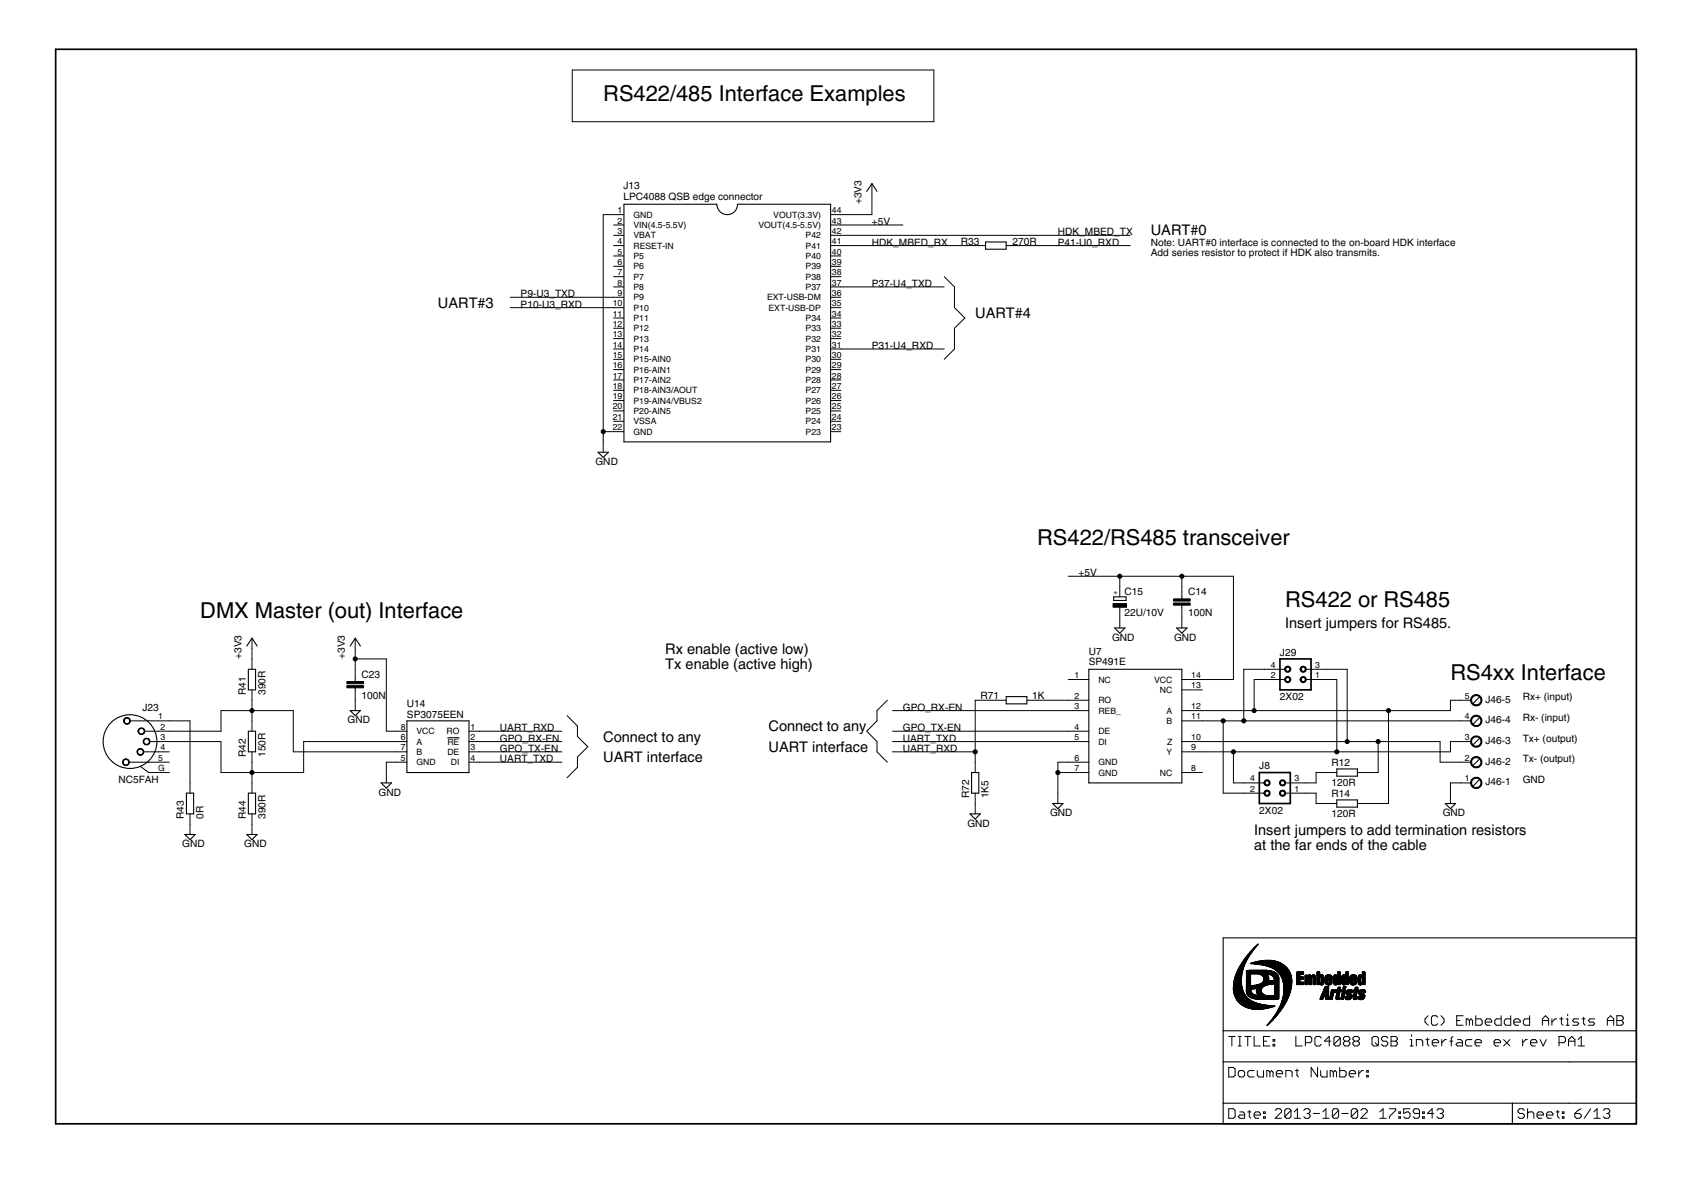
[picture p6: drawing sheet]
<svg xmlns="http://www.w3.org/2000/svg" width="297mm" height="210mm" viewBox="0 0 297 210" stroke-linecap="round" stroke-linejoin="round" font-family="sans-serif">
<defs><g id="words">
<g font-size="4.4">
<text x="106" y="17.7">RS422/485 Interface Examples</text>
<text x="182.2" y="95.8">RS422/RS485 transceiver</text>
<text x="225.7" y="106.7">RS422 or RS485</text>
<text x="35.2" y="108.5">DMX Master (out) Interface</text>
<text x="254.8" y="119.4">RS4xx Interface</text>
</g>
<g font-size="3">
<text x="202.2" y="41.3">UART#0</text>
<text x="76.9" y="54">UART#3</text>
<text x="171.3" y="55.8">UART#4</text>
<text x="225.7" y="110.3">Insert jumpers for RS485.</text>
<text x="116.9" y="114.8">Rx enable (active low)</text>
<text x="116.9" y="117.6">Tx enable (active high)</text>
<text x="106" y="130.3">Connect to any</text>
<text x="135" y="128.4">Connect to any</text>
<text x="106" y="133.9">UART interface</text>
<text x="135" y="132.1">UART interface</text>
<text x="220.3" y="146.6">Insert jumpers to add termination resistors</text>
<text x="220.3" y="149.3">at the far ends of the cable</text>
</g>
<g font-size="2.1">
<text x="109.5" y="35.2">LPC4088 QSB edge connector</text>
<text x="109.5" y="33.3">J13</text>
<text x="151.3" y="35.9" transform="rotate(-90 151.3 35.9)">+3V3</text>
<text x="153.2" y="39.5">+5V</text>
<text x="185.8" y="41.3">HDK_MBED_TX</text>
<text x="153.2" y="43.1">HDK_MBED_RX</text>
<text x="168.8" y="43">R33</text>
<text x="177.8" y="43">270R</text>
<text x="185.8" y="43.1">P41-U0_RXD</text>
<text x="202.2" y="43.1">Note: UART#0 interface is connected to the on-board HDK interface</text>
<text x="202.2" y="45">Add series resistor to protect if HDK also transmits.</text>
<text x="91.4" y="52.2">P9-U3_TXD</text>
<text x="153.2" y="50.4">P37-U4_TXD</text>
<text x="91.4" y="54">P10-U3_RXD</text>
<text x="153.2" y="61.3">P31-U4_RXD</text>
<text x="104.6" y="81.7">GND</text>
<text x="189.4" y="101.2">+5V</text>
<text x="197.5" y="104.5">C15</text>
<text x="208.7" y="104.6">C14</text>
<text x="195.3" y="112.6">GND</text>
<text x="197.5" y="108.1">22U/10V</text>
<text x="206.2" y="112.6">GND</text>
<text x="208.7" y="108.2">100N</text>
<text x="42.4" y="115.7" transform="rotate(-90 42.4 115.7)">+3V3</text>
<text x="60.6" y="115.7" transform="rotate(-90 60.6 115.7)">+3V3</text>
<text x="63.5" y="119.1">C23</text>
<text x="191.3" y="116.8">SP491E</text>
<text x="191.3" y="115">U7</text>
<text x="224.8" y="115.2">J29</text>
<text x="25" y="124.8">J23</text>
<text x="43.2" y="122.1" transform="rotate(-90 43.2 122.1)">R41</text>
<text x="46.6" y="122.1" transform="rotate(-90 46.6 122.1)">390R</text>
<text x="63.5" y="122.7">100N</text>
<text x="71.5" y="124.3">U14</text>
<text x="158.6" y="124.8">GPO_RX-EN</text>
<text x="172.2" y="122.8">R71</text>
<text x="181.3" y="122.8">1K</text>
<text x="224.8" y="123">2X02</text>
<text x="261" y="123.4">J46-5</text>
<text x="267.5" y="123">Rx+ (input)</text>
<text x="61" y="127.1">GND</text>
<text x="71.5" y="126.1">SP3075EEN</text>
<text x="87.8" y="130.3">GPO_RX-EN</text>
<text x="87.8" y="128.4">UART_RXD</text>
<text x="158.6" y="128.4">GPO_TX-EN</text>
<text x="158.6" y="130.3">UART_TXD</text>
<text x="261" y="130.7">J46-3</text>
<text x="261" y="127.1">J46-4</text>
<text x="267.5" y="126.6">Rx- (input)</text>
<text x="267.5" y="130.3">Tx+ (output)</text>
<text x="20.8" y="137.5">NC5FAH</text>
<text x="43.2" y="133" transform="rotate(-90 43.2 133)">R42</text>
<text x="46.6" y="133" transform="rotate(-90 46.6 133)">150R</text>
<text x="87.8" y="132.1">GPO_TX-EN</text>
<text x="87.8" y="133.9">UART_TXD</text>
<text x="158.6" y="132.1">UART_RXD</text>
<text x="221.2" y="135.2">J8</text>
<text x="233.9" y="134.6">R12</text>
<text x="261" y="138">J46-1</text>
<text x="261" y="134.3">J46-2</text>
<text x="267.5" y="133.9">Tx- (output)</text>
<text x="267.5" y="137.5">GND</text>
<text x="32.3" y="143.9" transform="rotate(-90 32.3 143.9)">R43</text>
<text x="35.7" y="143.9" transform="rotate(-90 35.7 143.9)">0R</text>
<text x="43.2" y="143.9" transform="rotate(-90 43.2 143.9)">R44</text>
<text x="46.6" y="143.9" transform="rotate(-90 46.6 143.9)">390R</text>
<text x="66.5" y="139.8">GND</text>
<text x="170.2" y="140.2" transform="rotate(-90 170.2 140.2)">R72</text>
<text x="173.7" y="140.2" transform="rotate(-90 173.7 140.2)">1K5</text>
<text x="184.5" y="143.4">GND</text>
<text x="221.2" y="143">2X02</text>
<text x="233.9" y="138.1">120R</text>
<text x="233.9" y="143.5">120R</text>
<text x="233.9" y="140.1">R14</text>
<text x="253.4" y="143.4">GND</text>
<text x="32" y="148.9">GND</text>
<text x="42.9" y="148.9">GND</text>
<text x="169.9" y="145.2">GND</text>
</g>
<g font-size="1.8">
<text x="108.5" y="37.4">1</text>
<text x="108.5" y="39.3">2</text>
<text x="108.5" y="41.1">3</text>
<text x="111.3" y="38.2">GND</text>
<text x="111.3" y="40.1">VIN(4.5-5.5V)</text>
<text x="111.3" y="41.9">VBAT</text>
<text x="133.2" y="40.1">VOUT(4.5-5.5V)</text>
<text x="135.8" y="38.2">VOUT(3.3V)</text>
<text x="141.5" y="41.9">P42</text>
<text x="146.1" y="41.1">42</text>
<text x="146.1" y="39.3">43</text>
<text x="146.1" y="37.4">44</text>
<text x="108.5" y="42.9">4</text>
<text x="108.5" y="44.7">5</text>
<text x="108.5" y="46.5">6</text>
<text x="111.3" y="43.7">RESET-IN</text>
<text x="111.3" y="45.5">P5</text>
<text x="111.3" y="47.3">P6</text>
<text x="141.5" y="47.3">P39</text>
<text x="141.5" y="45.5">P40</text>
<text x="141.5" y="43.7">P41</text>
<text x="146.1" y="46.5">39</text>
<text x="146.1" y="44.7">40</text>
<text x="146.1" y="42.9">41</text>
<text x="107.6" y="53.8">10</text>
<text x="108.5" y="48.3">7</text>
<text x="108.5" y="50.2">8</text>
<text x="108.5" y="52">9</text>
<text x="111.3" y="49.1">P7</text>
<text x="111.3" y="50.9">P8</text>
<text x="111.3" y="52.8">P9</text>
<text x="134.7" y="52.8">EXT-USB-DM</text>
<text x="141.5" y="50.9">P37</text>
<text x="141.5" y="49.1">P38</text>
<text x="146.1" y="52">36</text>
<text x="146.1" y="53.8">35</text>
<text x="146.1" y="50.2">37</text>
<text x="146.1" y="48.3">38</text>
<text x="107.6" y="55.6">11</text>
<text x="107.6" y="57.4">12</text>
<text x="107.6" y="59.2">13</text>
<text x="111.3" y="54.6">P10</text>
<text x="111.3" y="56.4">P11</text>
<text x="111.3" y="58.2">P12</text>
<text x="135" y="54.6">EXT-USB-DP</text>
<text x="141.5" y="58.2">P33</text>
<text x="141.5" y="56.4">P34</text>
<text x="146.1" y="59.2">32</text>
<text x="146.1" y="57.4">33</text>
<text x="146.1" y="55.6">34</text>
<text x="107.6" y="61">14</text>
<text x="107.6" y="62.9">15</text>
<text x="107.6" y="64.7">16</text>
<text x="111.3" y="60">P13</text>
<text x="111.3" y="61.8">P14</text>
<text x="111.3" y="63.7">P15-AIN0</text>
<text x="111.3" y="65.5">P16-AIN1</text>
<text x="141.5" y="65.5">P29</text>
<text x="141.5" y="63.6">P30</text>
<text x="141.5" y="61.8">P31</text>
<text x="141.5" y="60">P32</text>
<text x="146.1" y="64.7">29</text>
<text x="146.1" y="62.9">30</text>
<text x="146.1" y="61">31</text>
<text x="107.6" y="66.5">17</text>
<text x="107.6" y="68.3">18</text>
<text x="107.6" y="70.1">19</text>
<text x="107.6" y="71.9">20</text>
<text x="111.3" y="67.3">P17-AIN2</text>
<text x="111.3" y="69.1">P18-AIN3/AOUT</text>
<text x="111.3" y="70.9">P19-AIN4/VBUS2</text>
<text x="141.5" y="70.9">P26</text>
<text x="141.5" y="69.1">P27</text>
<text x="141.5" y="67.3">P28</text>
<text x="146.1" y="71.9">25</text>
<text x="146.1" y="70.1">26</text>
<text x="146.1" y="68.3">27</text>
<text x="146.1" y="66.5">28</text>
<text x="107.6" y="73.7">21</text>
<text x="107.6" y="75.6">22</text>
<text x="111.3" y="74.5">VSSA</text>
<text x="111.3" y="76.4">GND</text>
<text x="111.3" y="72.7">P20-AIN5</text>
<text x="141.5" y="72.7">P25</text>
<text x="141.5" y="74.5">P24</text>
<text x="141.5" y="76.3">P23</text>
<text x="146.1" y="73.7">24</text>
<text x="146.1" y="75.6">23</text>
<text x="188.7" y="119.1">1</text>
<text x="192.9" y="119.9">NC</text>
<text x="202.7" y="119.9">VCC</text>
<text x="209.3" y="119.1">14</text>
<text x="223.2" y="119.1">2</text>
<text x="223.2" y="117.3">4</text>
<text x="231" y="119.1">1</text>
<text x="231" y="117.3">3</text>
<text x="188.7" y="122.7">2</text>
<text x="188.7" y="124.6">3</text>
<text x="192.9" y="123.5">RO</text>
<text x="192.9" y="125.4">REB_</text>
<text x="203.7" y="121.7">NC</text>
<text x="204.9" y="125.3">A</text>
<text x="209.3" y="124.6">12</text>
<text x="209.3" y="120.9">13</text>
<text x="257.3" y="122.7">5</text>
<text x="27.8" y="126.4">1</text>
<text x="28.2" y="128.2">2</text>
<text x="28.2" y="130">3</text>
<text x="28.2" y="131.8">4</text>
<text x="70.4" y="128.2">8</text>
<text x="70.4" y="130">6</text>
<text x="70.4" y="131.8">7</text>
<text x="73.2" y="129">VCC</text>
<text x="73.2" y="130.8">A</text>
<text x="78.4" y="129">RO</text>
<text x="78.6" y="130.8">RE</text>
<text x="82.6" y="128.2">1</text>
<text x="82.6" y="130">2</text>
<text x="82.6" y="131.8">3</text>
<text x="188.7" y="128.2">4</text>
<text x="188.7" y="130">5</text>
<text x="192.9" y="129">DE</text>
<text x="192.9" y="130.8">DI</text>
<text x="204.9" y="127.2">B</text>
<text x="205" y="130.8">Z</text>
<text x="209.3" y="131.8">9</text>
<text x="209.3" y="130">10</text>
<text x="209.3" y="126.4">11</text>
<text x="257.3" y="130">3</text>
<text x="257.3" y="126.4">4</text>
<text x="27.8" y="135.4">G</text>
<text x="27.8" y="133.6">5</text>
<text x="70.4" y="133.6">5</text>
<text x="73.2" y="134.4">GND</text>
<text x="73.2" y="132.6">B</text>
<text x="78.6" y="132.6">DE</text>
<text x="79.2" y="134.4">DI</text>
<text x="82.6" y="133.6">4</text>
<text x="188.7" y="133.6">6</text>
<text x="188.7" y="135.4">7</text>
<text x="192.9" y="134.4">GND</text>
<text x="192.9" y="136.2">GND</text>
<text x="203.7" y="136.2">NC</text>
<text x="204.9" y="132.6">Y</text>
<text x="209.3" y="135.4">8</text>
<text x="219.6" y="137.3">4</text>
<text x="227.4" y="137.3">3</text>
<text x="257.3" y="137.3">1</text>
<text x="257.3" y="133.6">2</text>
<text x="219.6" y="139.1">2</text>
<text x="227.4" y="139.1">1</text>
</g>
<text font-size="1.5" x="196.3" y="104.6" transform="rotate(-90 196.3 104.6)">+</text>
</g></defs>
<g fill="#000" stroke="#000" stroke-width=".18">
<path d="M100.5 12.3h63.5zM164 12.3v9.1zM100.5 12.3v9.1zM107.8 37.7h1.8zM107.8 39.5h1.8zM106 37.7h1.8zM145.9 39.5h1.8zM145.9 37.7h1.8zM147.7 37.7h5.5zM147.7 39.5h10.9zM153.2 32.3v1.8zM153.2 34.1v3.6z"/>
<path d="M100.5 21.4h63.5zM89.6 52.2h18.2zM89.6 54h18.2zM107.8 41.3h1.8zM107.8 43.1h1.8zM107.8 45h1.8zM107.8 46.8h1.8zM107.8 48.6h1.8zM107.8 50.4h1.8zM107.8 52.2h1.8zM107.8 54h1.8zM107.8 55.9h1.8z"/>
<path d="M107.8 57.7h1.8zM107.8 59.5h1.8zM145.9 52.2h1.8zM145.9 54h1.8zM145.9 59.5h1.8zM145.9 57.7h1.8zM145.9 55.9h1.8zM145.9 50.4h1.8zM145.9 48.6h1.8zM145.9 46.8h1.8zM145.9 45h1.8zM145.9 43.1h1.8z"/>
<path d="M145.9 41.3h1.8zM147.7 41.3h50.8zM147.7 50.4h18.2zM165.9 48.6l1.8 1.8zM167.7 50.4v3.6zM167.7 54l1.8 1.9zM167.7 57.7v3.6zM167.7 57.7l1.8-1.8zM171.3 43.1h1.8zM147.7 43.1h23.6zM176.7 43.1h1.9zM178.6 43.1h19.9z"/>
<path d="M106 77.6v1.8zM106 75.8v1.8zM106 37.7v38.1zM107.8 61.3h1.8zM107.8 63.1h1.8zM107.8 64.9h1.8zM107.8 66.7h1.8zM107.8 68.6h1.8zM107.8 70.4h1.8zM107.8 74h1.8zM107.8 75.8h1.8zM107.8 72.2h1.8z"/>
<path d="M106 75.8h1.8zM145.9 72.2h1.8zM145.9 70.4h1.8zM145.9 68.6h1.8zM145.9 66.7h1.8zM145.9 64.9h1.8zM145.9 63.1h1.8zM145.9 61.3h1.8zM145.9 74h1.8zM145.9 75.8h1.8zM147.7 61.3h18.2zM167.7 61.3l-1.8 1.8z"/>
<path d="M44.3 115.7v1.9zM44.3 112.1v1.8zM44.3 113.9v1.8zM62.4 117.6v1.8zM62.4 119.4v.3zM62.4 112.1v1.8zM62.4 113.9v1.8zM62.4 115.7v1.9zM62.4 115.7h5.5zM67.9 115.7v12.7zM187.6 119.4h3.7zM187.6 101.2h9.1z"/>
<path d="M196.7 108.5v1.8zM196.7 106.7v1.8zM196.7 103v1.8zM196.7 101.2v1.8zM207.6 103v1.8zM207.6 106.7v1.8zM207.6 104.8v.4zM207.6 106.3v.4zM207.6 108.5v1.8zM207.6 101.2v1.8zM196.7 101.2h10.9zM207.6 119.4h3.6z"/>
<path d="M211.2 119.4h5.5zM216.7 101.2v18.2zM207.6 101.2h9.1zM218.5 117.6v9zM220.3 119.4v5.4zM222.1 119.4h3.6zM222.1 117.6h3.6zM218.5 117.6h3.6zM220.3 119.4h1.8zM229.4 119.4h3.6zM229.4 117.6h3.6zM233 117.6h3.6z"/>
<path d="M233 119.4h1.8zM234.8 119.4v12.7zM236.6 117.6v12.7zM22.8 126.6h3.3zM24.7 134.6l1.4 1.1zM22.7 133.9h3.4zM25.2 132.1h2.7zM26.3 130.3h1.6zM25.4 128.4h2.5zM26.1 126.6h3.6zM27.9 128.4h1.8zM27.9 130.3h1.8z"/>
<path d="M26.1 135.7h3.6zM27.9 132.1h1.8zM26.1 133.9h3.6zM29.7 126.6h3.7zM29.7 130.3h9.1zM29.7 128.4h9.1zM33.4 137.5v1.8zM33.4 126.6v10.9zM38.8 130.3v5.4zM38.8 124.8v3.6zM44.3 137.5v1.8zM44.3 126.6v1.8z"/>
<path d="M44.3 132.1v1.8zM44.3 121.2v1.8zM44.3 135.7v1.8zM44.3 133.9v1.8zM38.8 135.7h5.5zM44.3 135.7h9zM44.3 123v1.8zM44.3 124.8v1.8zM38.8 124.8h5.5zM44.3 124.8h7.2zM51.5 124.8v7.3zM53.3 130.3v5.4z"/>
<path d="M62.4 121.2v1.8zM62.4 120.8v.4zM62.4 123v1.8zM67.9 135.7v1.8zM67.9 133.9v1.8zM67.9 128.4h1.8zM69.7 128.4h1.8zM69.7 133.9h1.8zM69.7 130.3h1.8zM69.7 132.1h1.8zM67.9 133.9h1.8zM53.3 130.3h16.4z"/>
<path d="M51.5 132.1h18.2zM78.6 129.6h2.1zM82.4 128.4h1.8zM82.4 130.3h1.8zM82.4 132.1h1.8zM82.4 133.9h1.8zM84.2 130.3h14.5zM84.2 132.1h14.5zM84.2 128.4h14.5zM84.2 133.9h14.5zM99.6 125.7l1.8 1.8zM101.4 127.5v1.8z"/>
<path d="M101.4 129.3l1.9 1.9zM101.4 133v1.8zM101.4 134.8l-1.8 1.8zM101.4 133l1.9-1.8zM152.3 128.4l1.8 1.9zM154.1 124.8v1.8zM154.1 126.6l-1.8 1.8zM154.1 130.3v1.8zM154.1 132.1l1.8 1.8zM155.9 123l-1.8 1.8zM156.8 128.4h30.8zM156.8 132.1h14.5z"/>
<path d="M156.8 130.3h30.8zM171.3 133.9v1.8zM171.3 132.1v1.8zM171.3 123v9.1zM171.3 123h3.6zM174.9 123h1.8zM180.4 123h1.8zM182.2 123h5.4zM185.8 139.3v1.8zM185.8 135.7v3.6zM185.8 133.9v1.8zM187.6 123h3.7z"/>
<path d="M187.6 124.8h3.7zM187.6 128.4h3.7zM187.6 130.3h3.7zM187.6 133.9h3.7zM187.6 135.7h3.7zM185.8 135.7h1.8zM185.8 133.9h1.8zM156.8 124.8h30.8zM207.6 135.7h3.6zM207.6 132.1h3.6zM207.6 130.3h3.6zM207.6 126.6h3.6z"/>
<path d="M207.6 124.8h3.6zM207.6 121.2h3.6zM214.9 126.6v12.7zM211.2 126.6h3.7zM211.2 132.1h5.5zM216.7 132.1v5.4zM216.7 132.1h18.1zM218.5 139.3h3.6zM218.5 137.5h3.6zM214.9 126.6h3.6zM214.9 139.3h3.6zM218.5 126.6h38.1z"/>
<path d="M216.7 137.5h1.8zM211.2 124.8h9.1zM225.7 139.3h3.7zM225.7 137.5h3.7zM229.4 137.5h1.8zM231.2 135.7v1.8zM231.2 135.7h1.8zM229.4 139.3h1.8zM233 135.7h1.8zM234.8 132.1h20zM211.2 130.3h25.4zM238.4 135.7h1.9z"/>
<path d="M240.3 135.7h1.8zM242.1 130.3v5.4zM236.6 130.3h5.5zM242.1 130.3h10.9zM220.3 124.8h23.6zM243.9 124.8h10.9zM253 130.3v3.6zM254.8 139.3v1.8zM254.8 137.5v1.8zM254.8 123v1.8zM254.8 123h1.8zM254.8 130.3v1.8z"/>
<path d="M254.8 130.3h1.8zM256.6 137.5h1.8zM256.6 133.9h1.8zM256.6 130.3h1.8zM256.6 126.6h1.8zM256.6 123h1.8zM254.8 137.5h1.8zM253 133.9h3.6zM33.4 143v1.8zM33.4 144.8v1.8zM44.3 143v1.8zM44.3 144.8v1.8z"/>
<path d="M171.3 139.3v1.8zM171.3 141.1v1.9zM231.2 139.3v1.8zM233 141.1h1.8zM231.2 141.1h1.8zM238.4 141.1h1.9zM240.3 141.1h3.6zM243.9 124.8v16.3zM250.3 179v.5zM250.3 179l.6-.6zM251.4 178.7v1.1zM251.4 179.8l.3 .3z"/>
<path d="M251.4 178.7l.3-.3zM251.7 178.4h.6zM252.3 178.4l.2 .3zM253.7 179v.5zM253.1 178.4l.6 .6zM255.9 178.4v1.7zM255.9 179.3h.6zM255.9 178.4h1.1zM257.6 179h.2zM257.8 179l.3 .3zM258.1 179.3v.8zM258.1 179.3l.3-.3z"/>
<path d="M258.4 179l.3 .3zM258.7 179.3v.8zM259.2 178.4v1.7zM259.2 179h.9zM260.3 179.3v.5zM260.1 179l.2 .3zM260.9 179.3v.5zM261.2 179l-.3 .3zM261.2 179h.5zM261.7 179l.3 .3zM262 179.3v.2zM260.9 179.5h1.1z"/>
<path d="M262.6 179.3v.5zM262.8 179l-.2 .3zM262.8 179h.9zM263.7 178.4v1.7zM264.2 179.3v.5zM264.5 179l-.3 .3zM264.5 179h.9zM265.4 178.4v1.7zM265.9 179.3v.5zM266.2 179l-.3 .3zM266.2 179h.5zM266.7 179l.3 .3z"/>
<path d="M267 179.3v.2zM265.9 179.5h1.1zM267.6 179.3v.5zM267.9 179l-.3 .3zM267.9 179h.8zM268.7 178.4v1.7zM270.9 179l.6-.6zM270.9 179.3h1.1zM271.5 178.4l.5 .6zM272 179v1.1zM273.2 179l-.6 .5zM273.2 179h.2z"/>
<path d="M274 179h.6zM274.3 178.7v1.1zM274.3 179.8l.3 .3zM275.1 179h.3zM275.4 179v1.1zM275.4 178.1v.3zM276.5 179l-.3 .3zM276.2 179.3l.3 .2zM276.5 179h.8zM276.5 179.5h.6zM277.1 179.5l.2 .3zM277.9 179h.5z"/>
<path d="M278.2 178.7v1.1zM278.2 179.8l.2 .3zM279.3 179l-.3 .3zM279 179.3l.3 .2zM279.3 179h.8zM279.3 179.5h.5zM279.8 179.5l.3 .3zM282.3 179l.6-.6zM282.3 179.3h1.2zM282.9 178.4l.6 .6zM283.5 179v1.1zM284 178.4h.9z"/>
<path d="M284 179.3h.9zM284.9 178.4l.2 .3zM284.9 179.3l.2 .2zM285.1 178.7v.3zM285.1 179l-.2 .3zM285.1 179.5v.3zM285.1 179.8l-.2 .3zM215.8 194.8v1.6zM215.8 196.4h.9zM215.8 182.1h1.2zM215.8 187.5v1.7zM215.8 189.2h.9z"/>
<path d="M216.4 182.1v1.6zM216.7 196.4l.3-.2zM215.8 194.8h.9zM216.7 189.2l.3-.3zM215.8 187.5h.9zM217 195v1.2zM216.7 194.8l.3 .2zM217 187.8v1.1zM216.7 187.5l.3 .3zM217.8 195.9l-.3 .3zM217.5 183.7h.6zM217.5 182.1h.6z"/>
<path d="M217.5 188.3v.6zM217.5 188.9l.3 .3zM217.8 195.3h.5zM217.5 196.2l.3 .2zM217.8 195.9h.8zM217.8 182.1v1.6zM217.8 189.2h.5zM217.8 188l-.3 .3zM218.3 195.3l.3 .3zM218.3 189.2l.3-.3zM217.8 188h.5zM218.6 195.6v.8z"/>
<path d="M217.8 196.4h.8zM218.6 182.1h1.1zM218.6 188.3v.6zM218.3 188l.3 .3zM219.2 195.3h.5zM219.2 182.1v1.6zM219.2 188.3v.6zM219.2 188.9l.3 .3zM219.5 195v1.2zM219.5 196.2l.2 .2zM219.5 188l-.3 .3zM219.5 189.2h.8z"/>
<path d="M220.3 195.6v.6zM220.3 195.6l.3-.3zM220.3 182.1v1.6zM220.3 183.7h1.1zM219.5 188h.8zM220.3 196.2l.3 .2zM220.6 195.3h.5zM220.9 188v.9zM220.9 188.9l.2 .3zM220.6 196.4h.5zM221.1 195.3l.3 .3zM221.1 189.2h.9z"/>
<path d="M221.4 195.6v.3zM220.3 195.9h1.1zM222 195.3h.2zM222 195.3v.3zM222 196.2h.2zM222 196.2v.2zM222 182.1v1.6zM222 183.7h1.1zM222 182.9h.5zM222 188v1.2zM222.2 195.3v.3zM222 195.6h.2z"/>
<path d="M222.2 196.2v.2zM222 196.4h.2zM222.5 188v1.2zM222.5 188h.3zM222.8 188l.3 .3zM222 182.1h1.1zM223.1 188.3v.9zM223.1 188.3l.3-.3zM223.4 188l.2 .3zM223.6 182.6h.3zM223.6 182.6v.3zM223.6 183.4h.3z"/>
<path d="M223.6 183.4v.3zM223.6 188.3v.9zM223.9 182.6v.3zM223.6 182.9h.3zM223.9 183.4v.3zM223.6 183.7h.3zM225.1 195.3l-1.1 1.1zM224.2 188.3v.6zM224.2 188.3l.3-.3zM224.3 194.8l-.3 .2zM224.2 188.9l.3 .3zM224.5 188h.5z"/>
<path d="M224.3 194.8h.5zM224.5 189.2h.5zM225 188l.3 .3zM224 196.4h1.1zM225.1 195v.3zM224.8 194.8l.3 .2zM225.3 188.3v.3zM224.2 188.6h1.1zM225.7 195v1.2zM225.7 195l.3-.2zM226.8 195l-1.1 1.2zM225.9 188v1.2z"/>
<path d="M225.9 188h.8zM226 194.8h.5zM225.7 196.2l.3 .2zM226.5 194.8l.3 .2zM226 196.4h.5zM226.7 188l.3 .3zM226.8 195v1.2zM226.8 196.2l-.3 .2zM227 188.3v.9zM227.4 195.3l.5-.5zM227.4 196.4h1.1zM227.5 188h.6z"/>
<path d="M227.6 182.1v1.6zM227.6 183.7h1.1zM227.8 187.8v1.1zM227.8 188.9l.3 .3zM227.9 194.8v1.6zM229 195l.3-.2zM229.3 194.8h.5zM229 196.2l.3 .2zM229.3 182.1v1.6zM229.3 182.1h.8zM229.8 194.8l.3 .2zM229.6 195.6h.2z"/>
<path d="M229.8 195.6l.3 .3zM229.3 196.4h.5zM230.1 195v.3zM230.1 195.3l-.3 .3zM230.1 195.9v.3zM230.1 196.2l-.3 .2zM230.1 182.1l.3 .2zM229.3 183.2h.8zM230.3 187.5v1.7zM230.3 187.5l1.1 1.7zM230.4 182.3v.6zM230.1 183.2l.3-.3z"/>
<path d="M230.7 195.6h1.1zM231 182.3v1.1zM231 183.4l.2 .3zM231.2 182.1l-.2 .2zM231.2 183.7h.6zM231.4 187.5v1.7zM231.2 182.1h.6zM232.1 183.4l-.3 .3zM232 188v.9zM232 188.9l.3 .3zM231.8 182.1l.3 .2zM232.3 189.2h.8z"/>
<path d="M232.4 195.3l.5-.5zM232.4 196.4h1.1zM232.6 182.9h1.2zM232.9 194.8v1.6zM233.1 188v1.2zM233.5 182.1v1.6zM232.6 182.9l.9-.8zM233.7 188v1.2zM233.7 188h.2zM233.9 188l.3 .3zM234 195v1.2zM234 195l.3-.2z"/>
<path d="M235.1 195l-1.1 1.2zM234.2 188.3v.9zM234.2 188.3l.3-.3zM234.3 194.8h.6zM234 196.2l.3 .2zM234.3 182.3v1.1zM234.3 182.3l.3-.2zM234.3 183.4l1.1-1.1zM234.5 188l.3 .3zM234.6 182.1h.6zM234.3 183.4l.3 .3zM234.8 188.3v.9z"/>
<path d="M234.9 194.8l.2 .2zM234.3 196.4h.6zM235.1 195v1.2zM235.1 196.2l-.2 .2zM235.2 182.1l.2 .2zM234.6 183.7h.6zM235.3 187.5v1.7zM235.3 189.2h.9zM235.4 182.3v1.1zM235.4 183.4l-.2 .3zM235.7 195.6h1.1zM236 182.3l.3-.2z"/>
<path d="M236 183.2v.2zM236 183.2l.3-.3zM236 182.3v.3zM236.2 189.2l.3-.3zM235.3 188h.9zM236.3 182.1h.5zM236 183.4l.3 .3zM236 182.6l.3 .3zM236.3 182.9h.5zM236.5 188.3v.6zM236.2 188l.3 .3zM236.8 182.1l.3 .2z"/>
<path d="M236.8 182.9l.3 .3zM236.3 183.7h.5zM237 188.3v.6zM237.3 188l-.3 .3zM237.1 182.3v.3zM237.1 182.6l-.3 .3zM237.1 183.2v.2zM237.1 183.4l-.3 .3zM237 188.9l.3 .3zM237.3 188h.5zM237.4 195v1.2zM237.4 195l.3-.2z"/>
<path d="M237.4 196.2l1.1-1.2zM237.7 194.8h.5zM237.4 196.2l.3 .2zM237.7 182.3l.2-.2zM237.7 183.2v.2zM237.7 183.2l.2-.3zM237.7 182.3v.3zM237.3 189.2h.5zM237.8 188l.3 .3zM237.9 182.1h.6zM237.7 183.4l.2 .3zM237.7 182.6l.2 .3z"/>
<path d="M237.9 182.9h.6zM238.1 188.3v.3zM237 188.6h1.1zM238.2 194.8l.3 .2zM237.7 196.4h.5zM238.5 195v1.2zM238.5 196.2l-.3 .2zM238.5 182.1l.3 .2zM238.5 182.9l.3 .3zM237.9 183.7h.6zM238.7 188v1.2zM238.7 188.6l.5-.6z"/>
<path d="M238.8 182.3v.3zM238.5 182.9l.3-.3zM238.8 183.2v.2zM238.8 183.4l-.3 .3zM239 196.4l1.2-1.1zM239.2 188h.3zM239 195l.3-.2zM239.3 194.8h.6zM240.1 188h.2zM240.1 188v.3zM240.1 188.9h.2zM240.1 188.9v.3z"/>
<path d="M239 196.4h1.2zM240.2 195v.3zM239.9 194.8l.3 .2zM240.3 188v.3zM240.1 188.3h.2zM240.3 188.9v.3zM240.1 189.2h.2zM241 182.3v1.1zM241 182.3l.3-.2zM241.3 182.1h.5zM241 183.4l.3 .3zM241.6 183.2l.5 .5z"/>
<path d="M241.8 182.1l.3 .2zM241.3 183.7h.5zM242.1 182.3v1.1zM242.1 183.4l-.3 .3zM242.4 195.3l.6-.5zM242.4 196.4h1.1zM242.7 182.3v.3zM242.7 182.6l.3 .3zM243 194.8v1.6zM242.7 182.3l.3-.2zM243 182.9h.5zM242.7 183.4l.3 .3z"/>
<path d="M243 182.1h.5zM243.5 182.9l.3 .3zM243 183.7h.5zM243.5 182.1l.3 .2zM243.8 183.2v.2zM243.8 183.4l-.3 .3zM244.1 194.8h1.1zM244.1 196.2v.2zM244.3 182.1v1.6zM244.3 182.1h.9zM244.3 182.9h.9zM245.2 194.8v.2z"/>
<path d="M245.2 195l-1.1 1.2zM245.2 182.1l.2 .2zM245.2 182.9l.2 .3zM244.3 183.7h.9zM245.4 182.3v.3zM245.4 182.6l-.2 .3zM245.4 183.2v.2zM245.4 183.4l-.2 .3zM245.7 195.3h.3zM245.7 195.3v.3zM245.7 196.2h.3zM245.7 196.2v.2z"/>
<path d="M246 195.3v.3zM245.7 195.6h.3zM246 196.2v.2zM245.7 196.4h.3zM246.6 194.8v.8zM246.6 195.6l.5-.3zM246.6 196.2l.2 .2zM247.1 195.3h.3zM247.4 195.3l.3 .3zM246.8 196.4h.6zM246.6 194.8h1.1zM247.7 195.6v.6z"/>
<path d="M247.7 196.2l-.3 .2zM247.7 182.6h.3zM247.7 183.7h.5zM248 182.6v1.1zM248 181.8v.3zM248.2 196.2l.3 .2zM248.2 195v.3zM248.2 195.3l.3 .3zM248.5 196.4h.6zM248.5 194.8l-.3 .2zM248.5 195.6h.8zM248.8 182.6v1.1z"/>
<path d="M248.8 182.6h.8zM249.1 196.4l.2-.2zM248.5 194.8h.6zM249.3 195v1.2zM249.1 194.8l.2 .2zM249.6 182.6l.3 .3zM249.9 195.3h.3zM249.9 195.3v.3zM249.9 196.2h.3zM249.9 196.2v.2zM249.9 182.9v.8zM250.2 195.3v.3z"/>
<path d="M249.9 195.6h.3zM250.2 196.2v.2zM249.9 196.4h.3zM250.5 182.6h.5zM250.7 195.6h1.2zM250.7 182.3v1.1zM250.7 183.4l.3 .3zM250.3 179.5l.6 .6zM251.6 194.8v1.6zM251.6 194.8l-.9 .8zM251.6 182.9v.5zM251.6 182.9l.3-.3z"/>
<path d="M251.7 180.1h.6zM251.6 183.4l.3 .3zM251.9 182.6h.5zM252.5 179.8l-.2 .3zM252.4 195l.3-.2zM251.9 183.7h.5zM252.4 182.6l.3 .3zM252.7 194.8h.5zM252.4 196.2l.3 .2zM252.7 182.9v.3zM251.6 183.2h1.1zM253.1 180.1l.6-.6z"/>
<path d="M253.2 194.8l.3 .2zM253 195.6h.2zM253.2 195.6l.3 .3zM252.7 196.4h.5zM253.3 182.6v1.1zM253.3 183.2l.5-.6zM253.5 195v.3zM253.2 195.6l.3-.3zM253.5 195.9v.3zM253.2 196.4l.3-.2zM253.8 182.6h.3zM254.7 182.9h.5z"/>
<path d="M254.9 182.3v1.4zM254.9 182.3l.3-.2zM255.8 183.4l.2-.2zM255.9 180.1h1.1zM256 182.6h.6zM255.8 183.4l.2 .3zM256 183.2h.9zM256.6 182.6l.3 .3zM256.9 182.9v.8zM256 183.7h.9zM257.4 182.9v.5zM257.4 183.4l.3 .3z"/>
<path d="M257.6 179v1.1zM257.7 182.6l-.3 .3zM257.7 183.7h.9zM257.7 182.6h.9zM259.1 182.9v.5zM259.1 182.9l.3-.3zM259.2 180.1h.9zM259.1 183.4l.3 .3zM259.4 182.6h.5zM259.4 183.7h.5zM259.9 182.6l.3 .3zM260.1 180.1l.2-.3z"/>
<path d="M260.2 182.9v.3zM259.1 183.2h1.1zM260.9 179.8l.3 .3zM261.2 180.1h.5zM262.4 182.9v.5zM262.4 182.9l.3-.3zM262.4 183.4l.3 .3zM262.7 182.6h.6zM262.6 179.8l.2 .3zM262.7 183.7h.6zM263.3 182.6l.3 .3zM263.6 182.9v.3z"/>
<path d="M262.4 183.2h1.2zM262.8 180.1h.9zM264.1 182.6l1.1 1.1zM264.1 183.7l1.1-1.1zM264.2 179.8l.3 .3zM264.5 180.1h.9zM265.9 179.8l.3 .3zM266.7 195v.3zM266.7 195.3l.2 .3zM266.2 180.1h.5zM266.9 194.8l-.2 .2zM266.9 195.6h.6z"/>
<path d="M266.7 196.2l.2 .2zM267.5 182.6v1.1zM267.5 183.2l.5-.6zM266.9 194.8h.6zM267.5 195.6l.3 .3zM266.9 196.4h.6zM267.5 194.8l.3 .2zM267.8 195.9v.3zM267.8 196.2l-.3 .2zM267.6 179.8l.3 .3zM268 182.6h.3zM268.3 194.8v1.6z"/>
<path d="M268.3 195.6l.3-.3zM268.6 195.3h.6zM267.9 180.1h.8zM268.9 182.9v.5zM269.1 182.6l-.2 .3zM268.9 183.4l.2 .3zM269.1 182.6h.6zM269.2 195.3l.2 .3zM269.4 195.6v.8zM269.1 183.7h.6zM269.7 182.6l.3 .3zM270 182.9v.3z"/>
<path d="M268.9 183.2h1.1zM270 195.6v.6zM270 195.6l.3-.3zM270 196.2l.3 .2zM270.3 195.3h.5zM270.5 182.6l.6 1.1zM270.3 196.4h.5zM270.8 195.3l.3 .3zM270.9 179v1.1zM271.6 182.6l-.5 1.1zM271.1 195.6v.3zM270 195.9h1.1z"/>
<path d="M271.7 195.6v.6zM271.7 195.6l.2-.3zM271.7 196.2l.2 .2zM271.9 195.3h.6zM271.9 196.4h.6zM272.5 195.3l.3 .3zM272.6 179v1.1zM272.8 195.6v.3zM271.7 195.9h1.1zM273.3 195.3h.6zM273.6 195v1.2zM273.6 196.2l.3 .2z"/>
<path d="M273.9 182.1v1.6zM273.9 182.1h.8zM274.4 195.3h.3zM274.4 195.3v.3zM274.4 196.2h.3zM274.4 196.2v.2zM274.7 182.1l.3 .2zM273.9 183.2h.8zM274.7 195.3v.3zM274.4 195.6h.3zM274.7 196.2v.2zM274.4 196.4h.3z"/>
<path d="M275 182.3v.6zM274.7 183.2l.3-.3zM275.1 180.1h.6zM275.5 182.6v1.1zM275.5 182.6l.6-.5zM275.5 182.9h1.1zM276.1 182.1l.5 .5zM276.2 180.1h.9zM276.6 195.6v.6zM276.6 196.2l.3 .2zM276.6 182.6v1.1zM276.9 196.4h.6z"/>
<path d="M277.1 180.1l.2-.3zM276.6 195.6l.6-.6zM277.2 182.6l.6-.5zM277.2 183.7h1.1zM277.5 196.4l.2-.2zM276.6 195.6h.9zM277.2 195l.5-.2zM277.7 195.9v.3zM277.5 195.6l.2 .3zM277.8 182.1v1.6zM279.4 194.8l-1.1 1.6zM279 180.1h.8z"/>
<path d="M279.8 180.1l.3-.3zM280 195.3l.5-.5zM280 196.4h1.1zM280.5 194.8v1.6zM281.6 195l.3-.2zM281.9 194.8h.6zM281.6 196.2l.3 .2zM282.3 179v1.1zM282.5 194.8l.3 .2zM282.2 195.6h.3zM282.5 195.6l.3 .3zM281.9 196.4h.6z"/>
<path d="M282.8 195v.3zM282.8 195.3l-.3 .3zM282.8 195.9v.3zM282.8 196.2l-.3 .2zM284 178.4v1.7zM284 180.1h.9z"/>
<path d="M225.8 117.1a.55 .55 0 0 1 .9 .2 .55 .55 0 0 1-.3 .8 .55 .55 0 0 1-.7-.5h.1a.36 .36 0 0 1 .5-.4 .36 .36 0 0 1 .2 .6 .36 .36 0 0 1-.6-.1l-.1-.1h-.1z" fill-rule="evenodd"/>
<path d="M225.8 119a.55 .55 0 0 1 .9 .1 .55 .55 0 0 1-.4 .8 .55 .55 0 0 1-.6-.5h.1a.36 .36 0 0 1 .5-.4 .36 .36 0 0 1 .2 .6 .36 .36 0 0 1-.6-.1l-.1-.1h-.1z" fill-rule="evenodd"/>
<path d="M228.6 117.1a.55 .55 0 0 1 .8 .2 .55 .55 0 0 1-.4 .8 .55 .55 0 0 1-.6-.5h.2a.36 .36 0 0 1 .4-.4 .36 .36 0 0 1 .2 .6 .36 .36 0 0 1-.6-.1v-.1h-.2z" fill-rule="evenodd"/>
<path d="M228.6 119a.55 .55 0 0 1 .8 .1 .55 .55 0 0 1-.4 .8 .55 .55 0 0 1-.6-.5h.2a.36 .36 0 0 1 .4-.4 .36 .36 0 0 1 .2 .6 .36 .36 0 0 1-.6-.1v-.1h-.2z" fill-rule="evenodd"/>
<path d="M21.7 133.5a.6 .6 0 0 1 .9 0 .6 .6 0 0 1-.3 .9 .6 .6 0 0 1-.8-.5h.1a.5 .5 0 0 1 .8-.4 .5 .5 0 0 1 0 .8 .5 .5 0 0 1-.7-.2l-.1-.2h-.1z" fill-rule="evenodd"/>
<path d="M21.9 126.2a.6 .6 0 0 1 .9 .1 .6 .6 0 0 1-.4 .9 .6 .6 0 0 1-.7-.6h.1a.49 .49 0 0 1 .7-.4 .49 .49 0 0 1 .1 .7 .49 .49 0 0 1-.8-.1l-.1-.2z" fill-rule="evenodd"/>
<path d="M24.2 131.7a.6 .6 0 0 1 1 0 .6 .6 0 0 1-.4 .9 .6 .6 0 0 1-.7-.5h.1a.5 .5 0 0 1 .7-.4 .5 .5 0 0 1 .1 .8 .5 .5 0 0 1-.8-.3v-.1h-.1z" fill-rule="evenodd"/>
<path d="M24.4 128a.6 .6 0 0 1 .9 .2 .6 .6 0 0 1-.3 .8 .6 .6 0 0 1-.8-.6h.1a.49 .49 0 0 1 .7-.5 .49 .49 0 0 1 .2 .8 .49 .49 0 0 1-.8-.1l-.2-.2z" fill-rule="evenodd"/>
<path d="M25.3 129.9a.6 .6 0 0 1 1 .1 .6 .6 0 0 1-.4 .9 .6 .6 0 0 1-.8-.6h.2a.49 .49 0 0 1 .6-.5 .49 .49 0 0 1 .2 .8 .49 .49 0 0 1-.8-.2l-.2-.1z" fill-rule="evenodd"/>
<path d="M222.2 137.1a.54 .54 0 0 1 .8 .2 .54 .54 0 0 1-.3 .8 .54 .54 0 0 1-.7-.6h.2a.37 .37 0 0 1 .5-.3 .37 .37 0 0 1 .1 .6 .37 .37 0 0 1-.6-.1v-.2h-.2z" fill-rule="evenodd"/>
<path d="M222.2 138.9a.55 .55 0 0 1 .9 .2 .55 .55 0 0 1-.4 .8 .55 .55 0 0 1-.7-.6h.2a.37 .37 0 0 1 .5-.3 .37 .37 0 0 1 .1 .6 .37 .37 0 0 1-.6-.1v-.2h-.2z" fill-rule="evenodd"/>
<path d="M224.9 137.1a.54 .54 0 0 1 .9 .2 .54 .54 0 0 1-.4 .8 .54 .54 0 0 1-.7-.6h.2a.36 .36 0 0 1 .6-.3 .36 .36 0 0 1 0 .6 .36 .36 0 0 1-.5-.1l-.1-.2h-.2z" fill-rule="evenodd"/>
<path d="M224.9 138.9a.55 .55 0 0 1 .9 .2 .55 .55 0 0 1-.4 .8 .55 .55 0 0 1-.7-.6h.2a.36 .36 0 0 1 .5-.3 .36 .36 0 0 1 .1 .6 .36 .36 0 0 1-.5-.1l-.1-.2h-.2z" fill-rule="evenodd"/>
<path d="M258.5 136.9a1 1 0 0 1 1.6 0 1 1 0 0 1-.5 1.6 1 1 0 0 1-1.3-1h.2a.82 .82 0 0 1 1.2-.7 .82 .82 0 0 1 .1 1.4 .82 .82 0 0 1-1.3-.4v-.3h-.2z" fill-rule="evenodd"/>
<path d="M258.7 133.1a1 1 0 0 1 1.5 .4 1 1 0 0 1-.7 1.4 1 1 0 0 1-1.2-1h.2a.83 .83 0 0 1 1.2-.7 .83 .83 0 0 1 .1 1.4 .83 .83 0 0 1-1.3-.5v-.2h-.2l.1-.3z" fill-rule="evenodd"/>
<path d="M258.5 129.7a1 1 0 0 1 1.6-.1 1 1 0 0 1-.5 1.6 1 1 0 0 1-1.3-.9h.2a.82 .82 0 0 1 1.2-.7 .82 .82 0 0 1 .1 1.4 .82 .82 0 0 1-1.3-.5v-.2h-.2z" fill-rule="evenodd"/>
<path d="M258.7 125.8a1 1 0 0 1 1.5 .4 1 1 0 0 1-.7 1.4 1 1 0 0 1-1.2-1h.2a.82 .82 0 0 1 1.2-.6 .82 .82 0 0 1 .1 1.3 .82 .82 0 0 1-1.3-.4v-.3h-.2l.1-.3z" fill-rule="evenodd"/>
<path d="M258.5 122.4a1 1 0 0 1 1.6 0 1 1 0 0 1-.5 1.5 1 1 0 0 1-1.3-.9h.2a.82 .82 0 0 1 1.2-.7 .82 .82 0 0 1 .1 1.4 .82 .82 0 0 1-1.3-.5v-.2h-.2z" fill-rule="evenodd"/>
<circle cx="106" cy="75.8" r=".36"/>
<circle cx="62.4" cy="115.7" r=".36"/>
<circle cx="196.7" cy="101.2" r=".36"/>
<circle cx="207.6" cy="101.2" r=".36"/>
<circle cx="44.3" cy="135.7" r=".36"/>
<circle cx="44.3" cy="124.8" r=".36"/>
<circle cx="171.3" cy="132.1" r=".36"/>
<circle cx="185.8" cy="135.7" r=".36"/>
<circle cx="214.9" cy="126.6" r=".36"/>
<circle cx="216.7" cy="132.1" r=".36"/>
<circle cx="218.5" cy="126.6" r=".36"/>
<circle cx="220.3" cy="124.8" r=".36"/>
<circle cx="234.8" cy="132.1" r=".36"/>
<circle cx="236.6" cy="130.3" r=".36"/>
<circle cx="242.1" cy="130.3" r=".36"/>
<circle cx="243.9" cy="124.8" r=".36"/>
</g>
<path d="M9.8 8.7v188.7zM9.8 8.7h277.6zM287.4 8.7v188.7zM224.8 115.7v5.5zM224.8 115.7h5.5zM221.2 135.7v5.4zM221.2 135.7h5.5zM224.8 121.2h5.5zM230.3 115.7v5.5zM221.2 141.1h5.5zM226.7 135.7v5.4zM9.8 197.4h277.6z" fill="#000" stroke="#000" stroke-width=".3"/>
<g fill="#000" stroke="#000" stroke-width=".19">
<path d="M109.6 35.9v41.7zM109.6 35.9h16.3zM129.6 35.9h16.3zM153.2 32.3l-.9 1.3zM153.2 32.3l.9 1.3zM173.1 43.8h3.6zM173.1 42.5v1.3zM173.1 42.5h3.6zM176.7 42.5v1.3zM105.1 79.4h1.8zM106.9 79.4l-.9 .9zM109.6 77.6h36.3z"/>
<path d="M145.9 35.9v41.7zM105.1 79.4l.9 .9zM43.6 117.6v3.6zM44.3 112.1l-1 1.4zM43.6 117.6h1.3zM44.3 112.1l.9 1.4zM62.4 112.1l-.9 1.4zM62.4 112.1l.9 1.4zM191.3 117.6h16.3zM195.6 105.5h2.2zM195.6 104.8v.7zM195.6 104.8h2.2z"/>
<path d="M195.8 110.3h1.8zM195.8 110.3l.9 .9zM197.6 110.3l-.9 .9zM197.8 104.8v.7zM206.7 110.3h1.8zM207.6 117.6v19.9zM206.7 110.3l.9 .9zM208.5 110.3l-.9 .9zM32.7 139.3v3.7zM32.7 139.3h1.3zM43.6 139.3v3.7zM43.6 128.4v3.7z"/>
<path d="M43.6 139.3h1.3zM44.9 128.4v3.7zM43.6 128.4h1.3zM43.6 132.1h1.3zM44.9 117.6v3.6zM43.6 121.2h1.3zM61.5 124.8h1.8zM61.5 124.8l.9 .9zM62.4 125.7l.9-.9zM67 137.5h1.8zM67 137.5l.9 .9zM68.8 137.5l-.9 .9z"/>
<path d="M71.5 126.6v9.1zM71.5 135.7h10.9zM71.5 126.6h10.9zM82.4 126.6v9.1zM170.7 135.7v3.6zM171.9 135.7v3.6zM170.7 135.7h1.2zM170.7 139.3h1.2zM176.7 123.6h3.7zM176.7 122.4v1.2zM176.7 122.4h3.7zM180.4 122.4v1.2z"/>
<path d="M191.3 117.6v19.9zM191.3 137.5h16.3zM234.8 136.3h3.6zM234.8 135.1v1.2zM234.8 135.1h3.6zM238.4 135.1v1.2zM259.9 137l-1.1 1zM259.9 133.3l-1.1 1.1zM259.9 129.7l-1.1 1.1zM259.9 126.1l-1.1 1.1zM259.9 122.4l-1.1 1.1zM32.5 146.6h1.8z"/>
<path d="M32.5 146.6l.9 .9zM34 139.3v3.7zM32.7 143h1.3zM34.3 146.6l-.9 .9zM43.3 146.6h1.9zM43.3 146.6l1 .9zM44.9 139.3v3.7zM43.6 143h1.3zM45.2 146.6l-.9 .9zM170.4 143h1.8zM170.4 143l.9 .9zM172.2 143l-.9 .9z"/>
<path d="M184.9 141.1h1.8zM184.9 141.1l.9 .9zM186.7 141.1l-.9 .9zM234.8 141.8h3.6zM234.8 140.5v1.3zM234.8 140.5h3.6zM238.4 140.5v1.3zM253.9 141.1h1.8zM253.9 141.1l.9 .9zM255.7 141.1l-.9 .9zM214.9 164.7h72.5zM287.4 164.7v16.4z"/>
<path d="M214.9 197.4h50.8zM214.9 193.8v3.6zM214.9 193.8h50.8zM214.9 186.5v7.3zM214.9 181.1v5.4zM214.9 181.1h72.5zM214.9 164.7v16.4zM265.7 193.8v3.6zM265.7 193.8h10zM265.7 197.4h21.7zM214.9 186.5h60.8zM275.7 193.8h11.7z"/>
<path d="M275.7 186.5h11.7zM287.4 186.5v7.3zM287.4 193.8v3.6zM287.4 181.1v5.4z"/>
</g>
<g fill="#000" stroke="#000" stroke-width=".18">
<path d="M60.9 119.7h3v.4h-3zM195.5 106h2.4v.7h-2.4zM206.1 105.9h3v.4h-3zM206.1 105.2h3v.4h-3zM60.9 120.4h3v.4h-3zM216.6 173.8l1.7 .1zM216.6 173.8h1.6zM216.6 173.7l1.6 .1zM216.6 173.7h1.6zM216.6 173.6l1.6 .1zM216.6 173.6h1.6zM216.7 173.5l1.5 .1z"/>
<path d="M216.7 173.5h1.5zM216.7 173.4l1.5 .1zM216.7 173.4h1.5zM216.7 173.4h1.4zM216.7 173.3l1.4 .1zM216.7 173.3h1.4zM216.7 173.2l1.4 .1zM216.7 173.2h1.4zM216.7 174l1.6 .1zM216.7 174h1.6zM216.7 173.9l1.6 .1zM216.7 173.9h1.6z"/>
<path d="M216.7 172.9h1.4zM216.7 172.8l1.4 .1zM216.7 172.8h1.4zM216.7 174.2h1.7zM216.7 174.1l1.7 .1zM216.7 174.1h1.7zM216.7 174l1.7 .1zM216.7 173.1l1.4 .1zM216.7 173.1h1.4zM216.7 173l1.4 .1zM216.7 173h1.4zM216.7 172.9l1.4 .1z"/>
<path d="M216.7 174.3l1.8 .1zM216.7 174.3h1.8zM216.7 174.3h1.7zM216.7 174.2l1.7 .1zM216.7 172.7l1.4 .1zM216.7 172.7h1.4zM216.7 172.6l1.4 .1zM216.7 172.6h1.4zM216.7 172.5l1.4 .1zM216.8 174.5l1.8 .1zM216.8 174.5h1.7zM216.8 174.4l1.7 .1z"/>
<path d="M216.8 174.4h1.7zM216.8 172.5h1.3zM216.8 172.4l1.3 .1zM216.8 172.4h1.3zM216.8 172.3l1.3 .1zM216.8 174.6l1.9 .1zM216.8 174.6h1.8zM216.8 172.3h1.3zM216.8 172.2l1.3 .1zM216.8 172.2h1.3zM216.8 172.1l1.3 .1zM216.8 174.8h1.9z"/>
<path d="M216.8 174.7l1.9 .1zM216.8 174.7h1.9zM216.8 172.1h1.3zM216.8 172l1.3 .1zM216.8 172h1.3zM216.9 174.8h1.9zM216.9 174.8l1.9 .1zM216.9 172h1.2zM216.9 171.9l1.2 .1zM216.9 171.9h1.2zM216.9 174.9h1.9zM216.9 174.9l2 .1z"/>
<path d="M216.9 174.9l1.9 .1zM216.9 171.8l1.2 .1zM216.9 171.8h1.2zM216.9 171.7l1.2 .1zM216.9 171.7h1.2zM216.9 171.6l1.2 .1zM217 175l1.9 .1zM217 175h1.9zM217 175.1l2 .1zM217 175.1h2zM217 171.6h1.1zM217 171.5l1.1 .1z"/>
<path d="M217 171.5h1.1zM217 171.4l1.1 .1zM217 171.4h1.1zM217 175.2h2.1zM217 175.3h2.2zM217 175.2l2.1 .1zM217 171.3l1.1 .1zM217 171.3h1.1zM217.1 175.3l2.1 .1zM217.1 175.3h2.1zM217.1 171.2l1 .1zM217.1 171.2h1z"/>
<path d="M217.1 175.4h2.2zM217.1 171.1l1 .1zM217.1 171.1h1zM217.2 175.5h2.2zM217.2 175.4l2.1 .1zM217.2 171l.9 .1zM217.2 171h1zM217.2 175.5l2.3 .1zM217.2 170.9l1 .1zM217.2 170.9h1zM217.2 175.6h2.3zM217.2 170.8l1 .1z"/>
<path d="M217.3 175.6l2.3 .1zM217.3 175.6h2.3zM217.3 170.8h.9zM217.3 170.7l.9 .1zM217.3 175.7h2.4zM217.3 170.7h.9zM217.3 170.6l.9 .1zM217.3 175.7l2.5 .1zM217.3 175.7h2.5zM217.4 170.6h.8zM217.4 170.5l.8 .1zM217.4 175.8h2.4z"/>
<path d="M217.4 170.5h.9zM217.4 170.4l.9 .1zM217.4 175.8l2.5 .1zM217.4 175.9h2.6zM217.4 170.4h.9zM217.4 170.3l.9 .1zM217.5 175.9h2.6zM217.5 170.3h.8zM217.5 175.9l2.6 .1zM217.5 170.2l.9 .1zM217.5 170.2h.9zM217.5 176h2.7z"/>
<path d="M217.6 170.2h.8zM217.6 170.1l.8 .1zM217.6 176h2.7zM217.6 176l2.8 .1zM217.6 170.1h.8zM217.6 176.1h2.9zM217.6 170l.8 .1zM217.6 170h.8zM217.7 176.1h2.9zM217.7 169.9h.8zM217.7 169.9l.7 .1zM217.7 176.1l3 .1z"/>
<path d="M217.7 176.2h3.1zM217.7 169.8l.8 .1zM217.7 169.8h.8zM217.8 176.2l3.1 .1zM217.8 169.8h.7zM217.8 169.7l.7 .1zM217.8 176.3h3.2zM217.8 169.7h.7zM217.8 169.6l.8 .1zM217.9 176.3h3.2zM217.9 169.6h.7zM217.9 169.5l.7 .1z"/>
<path d="M217.9 176.3l3.4 .1zM217.9 169.5h.7zM218 176.4h3.4zM218 169.4l.7 .1zM218 176.4h3.6zM218 169.4h.6zM218 169.3l.7 .1zM218 169.3h.7zM218.1 176.4l3.7 .1zM218.1 169.2l.6 .1zM218.1 176.5h3.9zM218.1 169.2h.6z"/>
<path d="M218.1 169.2h.7zM218.1 169.1l.7 .1zM218.1 176.5l4.1 .1zM218.2 169.1h.6zM218.2 169l.6 .1zM218.2 176.6h4.3zM218.2 176.6h4.6zM218.2 169h.6zM218.3 168.9l.6 .1zM218.3 168.9h.6zM218.3 168.8l.6 .1zM218.3 176.6l4.9 .1z"/>
<path d="M218.4 168.8l.5 .1zM218.4 176.7h5.2zM218.4 168.8h.5zM218.4 168.7l.5 .1zM218.4 168.7h.6zM218.4 176.7h5.6zM218.5 168.7h.5zM218.5 168.6l.5 .1zM218.5 176.7l5.4 .1zM218.5 168.6h.5zM218.5 168.6h.6zM218.6 168.5l.5 .1z"/>
<path d="M218.6 168.5h.5zM218.6 176.8h5.2zM218.6 168.4l.5 .1zM218.7 176.8h5zM218.7 168.4l.4 .1zM218.7 168.4h.5zM218.7 168.3l.5 .1zM218.7 176.8l4.9 .1zM218.8 168.3h.4zM218.8 168.2l.4 .1zM218.8 176.9h4.7zM218.8 168.2h.5z"/>
<path d="M218.9 168.1l.4 .1zM218.9 168.1h.4zM218.9 176.9l4.4 .1zM218.9 168l.4 .1zM218.9 174.2l.9 .1zM218.9 174.2h.9zM218.9 174.1l.9 .1zM218.9 174.1h.9zM218.9 174l.9 .1zM218.9 174l.8 .1zM218.9 174h.8zM218.9 173.9l.8 .1z"/>
<path d="M218.9 173.9h.8zM218.9 173.8l.8 .1zM218.9 173.8h.8zM218.9 173.8h.9zM218.9 173.4h2.9zM218.9 173.2h3.2zM218.9 170.9h5.2zM218.9 170.7l4.9 .1zM218.9 174.3h.9zM218.9 173.7l1 .1zM218.9 173.7h1.3zM218.9 173.7h1.6z"/>
<path d="M218.9 173.6l1.8 .1zM218.9 173.6h2.8zM218.9 173.5l2.8 .1zM218.9 173.5h2.8zM218.9 173.4l2.9 .1zM218.9 173.3l3 .1zM218.9 173.3h3zM218.9 173.2l3.1 .1zM218.9 173.1l3.3 .1zM218.9 173.1h3.4zM218.9 173.1h.8zM218.9 173l.8 .1z"/>
<path d="M218.9 173h.8zM218.9 172.9l.8 .1zM218.9 172.9h.8zM218.9 172.8l.8 .1zM218.9 172.8h.8zM218.9 172.7l.8 .1zM218.9 172.7h.8zM218.9 172.6l.8 .1zM218.9 172.6h.8zM218.9 172.5l.8 .1zM218.9 172.5h.8zM218.9 172.4l.8 .1z"/>
<path d="M218.9 172.4h.8zM218.9 172.3l.8 .1zM218.9 172.3h.8zM218.9 172.2l.8 .1zM218.9 172.2h.8zM218.9 172.1l.8 .1zM218.9 172.1h.8zM218.9 172l.8 .1zM218.9 172h.8zM218.9 171.9l.8 .1zM218.9 171.9h.8zM218.9 171.8l.8 .1z"/>
<path d="M218.9 171.8h.8zM218.9 171.7l.8 .1zM218.9 171.7h.8zM218.9 171.6l.8 .1zM218.9 171.6h.8zM218.9 171.5l.8 .1zM218.9 171.5h.8zM218.9 171.4l.8 .1zM218.9 171.4h.8zM218.9 171.3l.8 .1zM218.9 171.3h.8zM218.9 171.2l.8 .1z"/>
<path d="M218.9 171.2h.8zM218.9 171.1l.8 .1zM218.9 171.1h.8zM218.9 171l.8 .1zM218.9 171h5.4zM218.9 171h5.3zM218.9 170.9l5.3 .1zM218.9 170.8l5.1 .1zM218.9 170.8h5.1zM218.9 170.7l5 .1zM218.9 170.7h4.9zM218.9 170.6l4.7 .1z"/>
<path d="M218.9 170.6h4.7zM218.9 170.6h4.5zM218.9 170.5l4.4 .1zM218.9 170.5h4.2zM218.9 168l.5 .1zM219 174.4l.9 .1zM219 177h4.2zM219 174.4h.9zM219 174.3l.9 .1zM219 168h.4zM219 174.5l1 .1zM219 174.5h1z"/>
<path d="M219 167.9l.4 .1zM219 174.6h1.1zM219.1 174.5l1 .1zM219.1 167.9h.3zM219.1 174.6l1.1 .1zM219.1 177h3.9zM219.1 174.7h1.1zM219.1 170.5h3.8zM219.1 167.8l.4 .1zM219.1 174.7l1.3 .1zM219.1 174.7h1.2zM219.1 174.8h1.4z"/>
<path d="M219.1 167.8h.4zM219.2 177l3.7 .1zM219.2 167.7l.3 .1zM219.2 174.8l1.7 .1zM219.2 174.8h1.5zM219.2 167.7h.4zM219.2 174.9h3.9zM219.3 174.9l5.3 .1zM219.3 167.6l.3 .1zM219.3 167.6h.4zM219.3 177.1h3.4zM219.3 167.5l.4 .1z"/>
<path d="M219.4 167.5h.4zM219.4 175h5.2zM219.4 170.4l3.2 .1zM219.4 177.1h3.2zM219.4 175l5.2 .1zM219.4 167.4l.4 .1zM219.4 167.4h.4zM219.5 167.4h.3zM219.5 175.1h5.1zM219.5 167.3l.3 .1zM219.5 167.3h.4zM219.6 177.1l2.8 .1z"/>
<path d="M219.6 175.1l5 .1zM219.6 167.2l.3 .1zM219.6 169.2h5.5zM219.6 167.2h.3zM219.6 175.2h5zM219.7 167.2h.3zM219.7 175.2h4.9zM219.7 169.2l5.4 .1zM219.7 167.1l.3 .1zM219.7 177.2h2.5zM219.7 169.2h5.3zM219.7 171l4.6 .1z"/>
<path d="M219.7 167.1h.3zM219.8 175.2l4.8 .1zM219.8 167l.2 .1zM219.8 167h.3zM219.8 169.1l5.2 .1zM219.8 166.9l.3 .1zM219.9 175.3h4.7zM219.9 177.2h2.1zM219.9 166.9h.2zM219.9 166.9h.3zM219.9 169.1h5zM220 166.8l.2 .1z"/>
<path d="M220 166.8h.2zM220.1 175.3l4.5 .1zM220.1 169.1h4.7zM220.1 166.7l.2 .1zM220.1 166.7h.2zM220.1 166.6l.3 .1zM220.1 177.2l1.5 .1zM220.1 166.6h.3zM220.2 175.4h4.4zM220.2 169l4.5 .1zM220.2 166.6h.2zM220.2 173.1h2.2z"/>
<path d="M220.2 169.3h5zM220.2 166.5l.2 .1zM220.3 166.5h.2zM220.3 169h4.3zM220.3 166.4l.2 .1zM220.4 175.4l4.2 .1zM220.4 166.4h.1zM220.4 166.3l.2 .1zM220.4 166.3h.2zM220.5 169h4.1zM220.5 166.3h.1zM220.5 177.3h.7z"/>
<path d="M220.5 175.5h4.1zM220.6 173l1.9 .1zM220.6 166.2l.1 .1zM220.6 166.2h.1zM220.6 169.3l4.7 .1zM220.6 168.9l3.9 .1zM220.6 166.1l.2 .1zM220.7 174l.8 .1zM220.7 174h.8zM220.7 173.9l.8 .1zM220.7 166.1h.1zM220.7 174.3h.9z"/>
<path d="M220.7 174.2l.9 .1zM220.7 174.2h.9zM220.7 174.1l.9 .1zM220.7 174.1h.9zM220.7 174l.9 .1zM220.7 173.9h.9zM220.7 173.8l.9 .1zM220.7 173.8h.9zM220.7 173.7l.9 .1zM220.7 173.7h.9zM220.7 174.3l.9 .1zM220.7 173.6l.9 .1z"/>
<path d="M220.7 173h1.9zM220.7 168.9h3.6zM220.7 166l.2 .1zM220.8 174.4l.9 .1zM220.8 174.4h.9zM220.8 175.5h3.5zM220.8 174.5l1 .1zM220.8 174.5h1zM220.8 166h.1zM220.8 165.9l.1 .1zM220.8 174.6h1.1zM220.9 174.6l1 .1z"/>
<path d="M220.9 174.7h1.1zM220.9 173h1.9zM220.9 169.4h4.4zM220.9 168.8l3.3 .1zM220.9 165.9h.1zM220.9 174.7l1.2 .1zM221 174.8h1.2zM221 174.8h1.3zM221 174.8l1.4 .1zM221 172.9l1.9 .1zM221 171.1h3.3zM221.1 168.8l3 .1z"/>
<path d="M221.1 172.9h2.1zM221.2 169.4h4.2zM221.2 171.1l1.4 .1zM221.3 172.8l2.4 .1zM221.3 168.8h2.7zM221.3 172.8h3.3zM221.3 171.1l1.3 .1zM221.4 171.2h1.2zM221.4 172.8h3.2zM221.4 169.4l4 .1zM221.5 172.7l3.1 .1zM221.5 171.2l1.2 .1z"/>
<path d="M221.5 168.7l2.3 .1zM221.6 172.7h3zM221.6 171.2l1.1 .1zM221.6 171.3h1.1zM221.7 171.3l1 .1zM221.7 169.5h3.8zM221.7 172.6l2.9 .1zM221.7 172.6h2.9zM221.7 171.4h1.1zM221.8 172.6h2.8zM221.8 168.7h1.8zM221.8 171.4h1z"/>
<path d="M221.8 172.5l2.8 .1zM221.8 171.4l1 .1zM221.8 172.5h2.8zM221.8 171.5h1zM221.8 169.5h3.7zM221.9 172.4l2.7 .1zM221.9 172.4h2.7zM221.9 171.5l.9 .1zM221.9 171.5h.9zM221.9 171.6h.9zM222 172.3l2.6 .1zM222 172.3h.8z"/>
<path d="M222 171.6l.8 .1zM222 172.2l.9 .1zM222 172.2h.9zM222 171.7l.9 .1zM222 171.7h.9zM222 172.1l.9 .1zM222 172.1h.9zM222 172l.9 .1zM222 172h.9zM222 171.9l.9 .1zM222 171.9h.9zM222 171.8l.9 .1z"/>
<path d="M222 171.8h.9zM222 169.5l3.6 .1zM222.2 168.7h1.1zM222.2 169.6h3.4zM222.4 169.6l3.3 .1zM222.5 169.7h3.2zM222.6 169.7h3.2zM222.7 180h.1zM222.7 179.9l.1 .1zM222.7 169.7l3.1 .1zM222.7 179.9h.1zM222.7 179.9h.2z"/>
<path d="M222.8 171.1l1.6 .1zM222.8 179.8l.1 .1zM222.8 179.8h.2zM222.9 179.7l.1 .1zM222.9 169.8h2.9zM222.9 179.7h.1zM222.9 179.7h.2zM222.9 179.6l.2 .1zM222.9 169.8h3zM223 179.6h.1zM223 171.1l1.4 .1zM223 172.3h1.6z"/>
<path d="M223 179.6h.2zM223 169.8l2.9 .1zM223.1 179.5l.1 .1zM223.1 179.5h.1zM223.1 171.2h1.3zM223.1 179.5h.2zM223.1 179.4l.2 .1zM223.2 179.4h.2zM223.2 169.9h2.8zM223.2 179.3l.2 .1zM223.2 171.2l1.3 .1zM223.2 179.3h.2z"/>
<path d="M223.2 172.3h1.4zM223.3 179.3h.2zM223.3 179.2l.2 .1zM223.3 179.2h.2zM223.3 171.2l1.2 .1zM223.3 179.2h.3zM223.4 171.3h1.1zM223.4 169.9l2.6 .1zM223.4 179.1l.2 .1zM223.4 171.3l1.1 .1zM223.4 170h2.7zM223.4 179.1h.3z"/>
<path d="M223.4 179l.3 .1zM223.4 179h.3zM223.5 179h.2zM223.5 171.4h1zM223.5 170l2.6 .1zM223.5 172.2l1.1 .1zM223.5 178.9l.3 .1zM223.5 178.9h.3zM223.5 171.4h1.1zM223.5 171.4l1.1 .1zM223.5 170.1h2.6zM223.6 178.8l.3 .1z"/>
<path d="M223.6 178.8h.3zM223.6 171.5h1zM223.6 170.1h2.5zM223.6 178.7l.3 .1zM223.7 171.5l.9 .1zM223.7 178.7h.3zM223.7 178.6l.3 .1zM223.7 171.6h.9zM223.7 170.1l2.5 .1zM223.7 178.6h.4zM223.7 171.6l.9 .1zM223.7 170.2h2.5z"/>
<path d="M223.8 178.6h.3zM223.8 171.7l.8 .1zM223.8 171.7h.8zM223.8 178.5l.3 .1zM223.8 178.5h.4zM223.8 172.8l.8 .1zM223.8 172.2h.8zM223.8 172.1l.8 .1zM223.8 171.9l.8 .1zM223.8 171.9h.8zM223.8 171.8l.8 .1zM223.8 171.8h.8z"/>
<path d="M223.8 170.2h2.4zM223.8 172.1h.8zM223.8 172l.8 .1zM223.8 172h.8zM223.9 178.4h.3zM223.9 178.4l.3 .1zM223.9 172.9h.7zM223.9 170.2l2.4 .1zM223.9 178.4h.4zM223.9 170.3h2.4zM223.9 174.9h.7zM223.9 174.8l.7 .1z"/>
<path d="M223.9 174.8h.7zM223.9 174.7l.7 .1zM223.9 174.7h.7zM223.9 174.6l.7 .1zM223.9 174.6h.7zM223.9 174.5l.7 .1zM223.9 174.5h.7zM223.9 174.4l.7 .1zM223.9 174.4h.7zM223.9 174.3l.7 .1zM223.9 174.3h.7zM223.9 174.2l.7 .1z"/>
<path d="M223.9 174.2h.7zM223.9 174.1l.7 .1zM223.9 174.1h.7zM223.9 174l.7 .1zM223.9 174h.7zM223.9 173.9l.7 .1zM223.9 173.9h.7zM223.9 173.8l.7 .1zM223.9 173.8h.7zM223.9 173.7l.7 .1zM223.9 173.7h.7zM223.9 173.6l.7 .1z"/>
<path d="M223.9 173.6h.7zM223.9 173.5l.7 .1zM223.9 173.5h.7zM223.9 173.4l.7 .1zM223.9 173.4h.7zM223.9 173.3l.7 .1zM223.9 173.3h.7zM223.9 173.2l.7 .1zM223.9 173.2h.7zM223.9 173.1l.7 .1zM223.9 173.1h.7zM223.9 173l.7 .1z"/>
<path d="M223.9 173h.7zM223.9 172.9l.7 .1zM223.9 178.3l.4 .1zM224 178.3h.3zM224 178.2l.4 .1zM224 170.3h2.3zM224 178.2h.4zM224 170.3l2.4 .1zM224.1 178.1l.4 .1zM224.1 170.4h2.2zM224.1 178.1h.4zM224.1 178l.4 .1z"/>
<path d="M224.1 170.4l2.3 .1zM224.2 178h.4zM224.2 170.5h2.2zM224.2 177.9l.4 .1zM224.2 177.9h.4zM224.2 177.8l.5 .1zM224.3 177.8l.4 .1zM224.3 177.8h.4zM224.3 170.5l2.1 .1zM224.3 170.6h2.2zM224.3 177.7l.4 .1zM224.3 177.7l.5 .1z"/>
<path d="M224.3 177.7h.5zM224.4 177.6l.5 .1zM224.4 177.6h.5zM224.4 170.6l2.1 .1zM224.4 170.7h2.1zM224.4 177.5l.5 .1zM224.5 177.5h.5zM224.5 170.7l2 .1zM224.5 177.4l.5 .1zM224.5 170.7l2.1 .1zM224.5 177.4h.5zM224.5 177.3l.5 .1z"/>
<path d="M224.5 170.8h2.1zM224.6 177.3l.5 .1zM224.6 177.3h.5zM224.6 170.8l2 .1zM224.6 177.2l.5 .1zM224.6 177.2h.5zM224.6 170.9h2zM224.6 177.2h.6zM224.6 177.1l.6 .1zM224.7 177.1h.5zM224.7 177.1h.6zM224.7 170.9l1.9 .1z"/>
<path d="M224.7 177l.6 .1zM224.7 177h.6zM224.7 171h2zM224.7 171h1.9zM224.7 176.9l.7 .1zM224.7 171l2 .1zM224.8 176.9h.6zM224.8 176.8l.6 .1zM224.8 171.1h1.9zM224.8 176.8h.6zM224.8 171.1l1.9 .1zM224.9 176.7l.6 .1z"/>
<path d="M224.9 171.2h1.9zM224.9 176.7h.6zM224.9 176.6l.6 .1zM224.9 176.6h.7zM224.9 171.2l1.9 .1zM224.9 171.3h1.9zM224.9 176.5l.7 .1zM225 176.4h.7zM225 171.4h1.8zM225 171.3l1.8 .1zM225 176.5h.6zM225 176.4l.7 .1z"/>
<path d="M225 176.3l.7 .1zM225 171.4l1.8 .1zM225 176.3h.7zM225 176.3h.8zM225 176.2l.8 .1zM225 171.5h1.8zM225.1 176.1l.7 .1zM225.1 176.1h.7zM225.1 176.2h.7zM225.1 171.5l1.7 .1zM225.1 171.5h1.7zM225.1 176.1h.8z"/>
<path d="M225.1 176l.8 .1zM225.1 171.6l1.7 .1zM225.1 171.6h1.7zM225.1 176h.8zM225.1 175.9l.9 .1zM225.1 171.7l1.7 .1zM225.1 171.7h1.7zM225.2 175.9h.8zM225.2 175.8l.8 .1zM225.2 175.8h.8zM225.2 171.8h1.7zM225.2 171.7l1.6 .1z"/>
<path d="M225.2 175.7l.8 .1zM225.2 175.7h.9zM225.2 171.9h1.7zM225.2 171.8l1.7 .1zM225.3 175.6l.8 .1zM225.3 175.6h.8zM225.3 172h1.6zM225.3 171.9l1.6 .1zM225.3 175.5l.8 .1zM225.3 175.5h.9zM225.3 172.1l1.6 .1zM225.3 172.1h1.6z"/>
<path d="M225.3 172l1.6 .1zM225.3 175.4l.9 .1zM225.3 175.4h.9zM225.3 172.2l1.6 .1zM225.3 172.2h1.6zM225.3 175.3l.9 .1zM225.3 175.3h.9zM225.3 175.3h1zM225.4 175.2h.9zM225.4 175.1l.9 .1zM225.4 175.1h.9zM225.4 172.4h1.5z"/>
<path d="M225.4 172.3l1.5 .1zM225.4 172.3h1.5zM225.4 175.2l.9 .1zM225.4 175l.9 .1zM225.4 175l1 .1zM225.4 175h1zM225.4 174.9l1 .1zM225.4 172.6h1.5zM225.4 172.5l1.5 .1zM225.4 172.5h1.5zM225.4 172.4l1.5 .1zM225.4 174.7l1.1 .1z"/>
<path d="M225.4 174.7h1.1zM225.4 174.9h1zM225.4 174.8l1.1 .1zM225.4 174.8h1.1zM225.4 172.8h1.5zM225.4 172.7l1.5 .1zM225.4 172.7h1.5zM225.4 172.6l1.5 .1zM225.5 174.7h1zM225.5 174.6l1 .1zM225.5 174.6h1zM225.5 174.5l1 .1z"/>
<path d="M225.5 174.5l1.1 .1zM225.5 174.5h1.1zM225.5 174.4l1.1 .1zM225.5 174.4h1.1zM225.5 173l1.4 .1zM225.5 173h1.4zM225.5 172.9l1.4 .1zM225.5 172.9h1.4zM225.5 172.8l1.4 .1zM225.5 172.8h1.4zM225.5 174.3l1.1 .1zM225.5 174.3h1.2z"/>
<path d="M225.5 174.2l1.2 .1zM225.5 174.2h1.2zM225.5 174.1l1.2 .1zM225.5 174.1h1.2zM225.5 174l1.2 .1zM225.5 174h1.2zM225.5 173.9l1.2 .1zM225.5 173.9h1.2zM225.5 173.8l1.2 .1zM225.5 173.8h1.2zM225.5 173.8h1.3zM225.5 173.7l1.3 .1z"/>
<path d="M225.5 173.7h1.3zM225.5 173.6l1.3 .1zM225.5 173.6h1.3zM225.5 173.5l1.3 .1zM225.5 173.5h1.3zM225.5 173.4l1.3 .1zM225.5 173.4h1.4zM225.5 173.3l1.4 .1zM225.5 173.3h1.4zM225.5 173.2l1.4 .1zM225.5 173.2h1.4zM225.5 173.1l1.4 .1z"/>
<path d="M225.5 173.1h1.4zM227.8 172.9l1.2 .1zM227.8 172.9h1.2zM227.8 172.8l1.2 .1zM227.8 172.8h1.2zM227.8 172.7l1.2 .1zM227.8 172.7h1.2zM227.8 172.6l1.2 .1zM227.8 172.6h1.2zM227.8 172.5l1.2 .1zM227.8 172.5h.5zM227.8 172.4l.5 .1z"/>
<path d="M227.8 172.4h.5zM227.8 172.3l.5 .1zM227.8 172.3h.5zM227.8 172.2l.5 .1zM227.8 172.2h.5zM227.8 172.1l.5 .1zM227.8 172.1h.5zM227.8 172l.5 .1zM227.8 172h.5zM227.8 172h1.1zM227.8 171.9l1.1 .1zM227.8 171.9h1.1z"/>
<path d="M227.8 171.8l1.1 .1zM227.8 171.8h1.1zM227.8 171.7l1.1 .1zM227.8 171.7h1.1zM227.8 171.6l1.1 .1zM227.8 171.6h1.1zM227.8 171.5l.5 .1zM227.8 171.5h.5zM227.8 171.4l.5 .1zM227.8 171.4h.5zM227.8 171.3l.5 .1zM227.8 171.3h.5z"/>
<path d="M227.8 171.2l.5 .1zM227.8 171.2h.5zM227.8 171.1l1.2 .1zM227.8 171.1h1.2zM227.8 171l1.2 .1zM227.8 171h1.2zM227.8 170.9l1.2 .1zM227.8 170.9h1.2zM227.8 170.8l1.2 .1zM227.8 170.8h1.2zM227.8 170.7l1.2 .1zM229.2 171.6l.6 .1z"/>
<path d="M229.2 171.6h1.9zM229.2 171.5l1.9 .1zM229.2 171.5h1.9zM229.2 171.4l1.9 .1zM229.3 172.9l.4 .1zM229.3 172.9h.4zM229.3 172.8l.4 .1zM229.3 172.8h.4zM229.3 172.7l.4 .1zM229.3 172.7h.4zM229.3 172.6l.4 .1zM229.3 172.6h.4z"/>
<path d="M229.3 172.5l.4 .1zM229.3 172.5h.4zM229.3 172.4l.4 .1zM229.3 172.4h.4zM229.3 172.3l.4 .1zM229.3 172.3h.4zM229.3 172.2l.4 .1zM229.3 172.2h.4zM229.3 172.1l.4 .1zM229.3 172.1h.4zM229.3 172l.4 .1zM229.3 172h.4z"/>
<path d="M229.3 171.9l.4 .1zM229.3 171.9h.4zM229.3 171.8l.4 .1zM229.3 171.8h.4zM229.3 171.7l.4 .1zM229.3 171.7h.4zM229.3 171.6l.4 .1zM229.3 171.4h.4zM229.3 171.3l.4 .1zM229.3 171.3h.4zM229.7 171.4h.7zM229.8 171.4h.5z"/>
<path d="M229.8 171.3l.5 .1zM229.8 171.3h.4zM229.9 171.6l.6 .1zM229.9 171.6l.5 .1zM229.9 171.2l.3 .1zM229.9 172.9l.5 .1zM229.9 172.9h.5zM229.9 172.8l.5 .1zM229.9 172.8h.5zM229.9 172.7l.5 .1zM229.9 172.7h.5zM229.9 172.6l.5 .1z"/>
<path d="M229.9 172.6h.5zM229.9 172.5l.5 .1zM229.9 172.5h.5zM229.9 172.4l.5 .1zM229.9 172.4h.5zM229.9 172.3l.5 .1zM229.9 172.3h.5zM229.9 172.2l.5 .1zM229.9 172.2h.5zM229.9 172.1l.5 .1zM229.9 172.1h.5zM229.9 172l.5 .1z"/>
<path d="M229.9 172h.5zM229.9 171.9l.5 .1zM229.9 171.9h.5zM229.9 171.8l.5 .1zM229.9 171.8h.5zM229.9 171.7l.5 .1zM229.9 171.7h.5zM230.4 171.4h.7zM230.4 171.4h.6zM230.4 171.3l.6 .1zM230.5 171.3h.4zM230.5 171.6l.6 .1z"/>
<path d="M230.5 171.2l.4 .1zM230.6 171.7l.5 .1zM230.6 171.7h.5zM230.6 171.6l.5 .1zM230.7 172.9l.4 .1zM230.7 172.9h.4zM230.7 172.8l.4 .1zM230.7 172.8h.4zM230.7 172.7l.4 .1zM230.7 172.7h.4zM230.7 172.6l.4 .1zM230.7 172.6h.4z"/>
<path d="M230.7 172.5l.4 .1zM230.7 172.5h.4zM230.7 172.4l.4 .1zM230.7 172.4h.4zM230.7 172.3l.4 .1zM230.7 172.3h.4zM230.7 172.2l.4 .1zM230.7 172.2h.4zM230.7 172.1l.4 .1zM230.7 172.1h.4zM230.7 172l.4 .1zM230.7 172h.4z"/>
<path d="M230.7 171.9l.4 .1zM230.7 171.9h.4zM230.7 171.8l.4 .1zM230.7 171.8h.4zM230.7 171.7l.4 .1zM231.4 172.9l.4 .1zM231.4 172.9h.4zM231.4 172.8l.4 .1zM231.4 172.8h.4zM231.4 172.8h1.1zM231.4 172.6l1.1 .1zM231.4 172.6h.5z"/>
<path d="M231.4 172.5l.5 .1zM231.4 172.5h.4zM231.4 172.4l.4 .1zM231.4 172.4h.4zM231.4 172.3l.4 .1zM231.4 172.3h.4zM231.4 172.2l.4 .1zM231.4 172.2h.4zM231.4 172.1l.4 .1zM231.4 172.1h.4zM231.4 172l.4 .1zM231.4 172h.4z"/>
<path d="M231.4 171.9l.4 .1zM231.4 171.9h.4zM231.4 171.8l.4 .1zM231.4 171.8h.4zM231.4 171.7l.4 .1zM231.4 171.7h.5zM231.4 171.6l.5 .1zM231.4 171.6l1.1 .1zM231.4 171.6h1.1zM231.4 171.4l1.1 .1zM231.4 171.4h1.1zM231.4 171.4h.4z"/>
<path d="M231.4 171.3l.4 .1zM231.4 171.3h.4zM231.4 171.2l.4 .1zM231.4 171.2h.4zM231.4 171.1l.4 .1zM231.4 171.1h.4zM231.4 171l.4 .1zM231.4 171h.4zM231.4 170.9l.4 .1zM231.4 170.9h.4zM231.4 170.8l.4 .1zM231.4 170.8h.4z"/>
<path d="M231.4 170.7l.4 .1zM231.4 172.7l1.1 .1zM231.4 172.7h1.1zM231.4 171.5l1.1 .1zM231.4 171.5h1.1zM231.8 172.8h.7zM231.9 175.5h.5zM231.9 172.8l.6 .1zM231.9 171.4h.6zM231.9 171.3l.5 .1zM231.9 175.4l.5 .1zM231.9 175.4h.5z"/>
<path d="M231.9 175.3l.5 .1zM231.9 172.9h.5zM231.9 175.3h.6zM231.9 172.9l.5 .1zM231.9 171.3h.5zM232 175.2l.4 .1zM232 175.2h.5zM232 173h.3zM232 171.2l.3 .1zM232 175.1l.5 .1zM232 175.1h.5zM232 172.6h.6z"/>
<path d="M232 175l1.4 .1zM232.1 172.6h.5zM232.1 171.6l.5 .1zM232.1 175h1.3zM232.1 174.9l1.3 .1zM232.1 172.5l.5 .1zM232.1 172.5h.5zM232.1 172.4l.5 .1zM232.1 172.4h.5zM232.1 172.3l.5 .1zM232.1 172.3h.5zM232.1 172.2l.5 .1z"/>
<path d="M232.1 172.2h.5zM232.1 172.1l.5 .1zM232.1 172.1h.5zM232.1 172l.5 .1zM232.1 172h.5zM232.1 171.9l.5 .1zM232.1 171.9h.5zM232.1 171.8l.5 .1zM232.1 171.8h.5zM232.1 171.7l.5 .1zM232.1 171.7h.5zM232.1 174.9h1.3z"/>
<path d="M232.1 174.8l1.3 .1zM232.1 173h.1zM232.2 174.8h1.2zM232.2 174.7l1.2 .1zM232.2 174.7h1.2zM232.2 174.7h.5zM232.2 174.6h.5zM232.2 174.6l.5 .1zM232.3 174.5l.4 .1zM232.3 174.5h.4zM232.3 174.4l.4 .1zM232.3 174.4h.5z"/>
<path d="M232.3 174.3l.5 .1zM232.4 174.3h.4zM232.4 174.2l.4 .1zM232.4 174.2h.4zM232.5 174.1l.3 .1zM232.5 174.1h.4zM232.5 174l.4 .1zM232.5 174h.4zM232.5 173.9l.4 .1zM232.5 173.9h.4zM232.6 173.8l.3 .1zM232.6 173.8h.3z"/>
<path d="M232.6 173.8h.8zM232.6 173.7l.8 .1zM232.6 173.7h.8zM232.6 173.6l.8 .1zM232.7 173.6h.7zM232.7 173.5l.7 .1zM232.7 173.5h.7zM232.7 173.4l.7 .1zM232.7 173.4h.7zM232.8 173.3l.6 .1zM232.8 173.3h.6zM232.8 172.6h.5z"/>
<path d="M232.8 172.6h.4zM232.8 172.5l.4 .1zM232.8 172.5h.4zM232.8 172.4l.4 .1zM232.8 172.4h.4zM232.8 172.3l.4 .1zM232.8 172.3h.4zM232.8 172.2l.4 .1zM232.8 172.2h.4zM232.8 172.1l1.2 .1zM232.8 172.1h1.2zM232.8 172l1.2 .1z"/>
<path d="M232.8 172h1.2zM232.8 171.9l1.2 .1zM232.8 171.9h1.2zM232.8 171.8l.4 .1zM232.8 171.8h.4zM232.8 171.7l.4 .1zM232.8 171.7h.4zM232.8 171.6l.4 .1zM232.8 171.6l.5 .1zM232.8 172.7h1.1zM232.8 172.7h1.2zM232.8 172.6l.5 .1z"/>
<path d="M232.8 171.6h.5zM232.8 171.5l.6 .1zM232.8 171.5h1.2zM232.8 172.8h1.1zM232.8 172.7l1.1 .1zM232.9 175.5h.5zM232.9 175.4l.5 .1zM232.9 175.4h.5zM232.9 175.3l.5 .1zM232.9 175.3h.5zM232.9 172.8h1zM232.9 171.4l1 .1z"/>
<path d="M232.9 171.4h1zM232.9 175.2l.5 .1zM232.9 175.2h.5zM232.9 175.1l.5 .1zM232.9 175.1h.5zM232.9 172.8l.9 .1zM232.9 171.4h.9zM232.9 172.9h.9zM233 174.7h.4zM233 174.6l.4 .1zM233 174.6h.4zM233 174.5l.4 .1z"/>
<path d="M233 174.5h.4zM233 174.4l.4 .1zM233 174.4h.4zM233 174.3l.4 .1zM233 174.3h.4zM233 174.2l.4 .1zM233 174.2h.4zM233 171.3l.8 .1zM233 174.1l.4 .1zM233 174.1h.4zM233 174l.4 .1zM233 174h.4z"/>
<path d="M233 173.9l.4 .1zM233 173.9h.4zM233 173.8l.4 .1zM233 173.8h.4zM233 172.9l.7 .1zM233 171.3h.7zM233.1 173h.6zM233.1 171.2l.6 .1zM233.3 173h.2zM233.4 171.5l.6 .1zM233.5 172.6l.5 .1zM233.5 172.6h.5z"/>
<path d="M233.5 171.6h.5zM233.5 175.5h.5zM233.5 172.5l.5 .1zM233.5 172.5h.5zM233.5 172.4l.5 .1zM233.5 172.4h.5zM233.5 171.8l.5 .1zM233.5 171.8h.5zM233.5 171.7l.5 .1zM233.5 171.7h.5zM233.5 171.6l.5 .1zM233.6 175.5h.4z"/>
<path d="M233.6 175.4l.4 .1zM233.6 175.4h.4zM233.6 175.3l.4 .1zM233.6 175.3h.4zM233.6 175.3h.5zM233.6 175.2l.5 .1zM233.6 175.2h.5zM233.6 175.1l.5 .1zM233.6 175.1h.5zM233.6 175l.5 .1zM233.6 175h.5zM233.7 174.9l.4 .1z"/>
<path d="M233.7 174.9h.4zM233.7 174.8l.4 .1zM233.7 174.8h.4zM233.7 174.7l.5 .1zM233.7 174.7h.5zM233.7 174.6l.5 .1zM233.7 174.5l.5 .1zM233.7 174.5h.5zM233.7 174.4l.5 .1zM233.8 174.6h.4zM233.8 174.4l.5 .1zM233.8 174.4h.5z"/>
<path d="M233.8 174.3l.6 .1zM233.8 174.3h.8zM233.8 174.2l.8 .1zM233.8 174.2h.8zM233.8 174.1l.8 .1zM233.8 174.1h.8zM233.8 174l.9 .1zM233.9 174l.4 .1zM233.9 174h.4zM233.9 173.9l.4 .1zM233.9 173.9h.4zM234.2 171.6l.6 .1z"/>
<path d="M234.2 172.6h.5zM234.2 172.5l.5 .1zM234.2 172.5h.5zM234.2 172.4l.5 .1zM234.2 172.4h.5zM234.2 172.3l.5 .1zM234.2 172.3h.5zM234.2 172.2l.5 .1zM234.2 172.2h.5zM234.2 172.1l.5 .1zM234.2 172.1h.5zM234.2 172l.5 .1z"/>
<path d="M234.2 172h.5zM234.2 171.9l.5 .1zM234.2 171.9h.5zM234.2 171.8l.5 .1zM234.2 171.8h.5zM234.2 171.7l.5 .1zM234.2 171.7h.5zM234.2 171.6l.5 .1zM234.3 172.6h.5zM234.3 172.7h1.1zM234.3 172.6l1.1 .1zM234.3 171.6h1.1z"/>
<path d="M234.3 171.5l1.1 .1zM234.3 171.5h1.1zM234.3 172.8h.6zM234.3 172.8h1.1zM234.3 172.7l1.1 .1zM234.3 171.4l1.1 .1zM234.3 171.4h1.1zM234.3 174l.4 .1zM234.3 172.8l.6 .1zM234.3 171.4h.6zM234.4 174h.3zM234.4 173.9l.3 .1z"/>
<path d="M234.4 172.9h.5zM234.4 171.3l.5 .1zM234.4 172.9l.4 .1zM234.4 171.3h.4zM234.4 173h.4zM234.4 173.9h.3zM234.5 171.2l.3 .1zM234.5 173.9h.2zM234.5 173.8l.2 .1zM234.5 173h.2zM234.7 175.3h.6zM234.7 175.2l.6 .1z"/>
<path d="M234.7 175.2h.6zM234.7 175.4l.6 .1zM234.7 175.4h.6zM234.7 175.3l.6 .1zM234.7 174.2h.9zM234.7 174.1l.9 .1zM234.7 175.2h.5zM234.7 175.1l.5 .1zM234.7 175.1h.5zM234.7 175l.5 .1zM234.7 175h.5zM234.7 175.5h.6z"/>
<path d="M234.7 174.2h.8zM234.7 174.1h.9zM234.7 174l.9 .1zM234.7 174h.9zM234.7 173.9l.9 .1zM234.7 174.9l.5 .1zM234.7 174.9h.5zM234.7 174.8l.5 .1zM234.8 175.5h.5zM234.8 174.8h.4zM234.8 174.7l.4 .1zM234.8 174.7h.4z"/>
<path d="M234.8 173.9h.8zM234.8 174.6l.4 .1zM234.8 174.6h.5zM234.8 174.5l.5 .1zM234.8 174.5h.5zM234.8 175.5l.4 .1zM234.8 171.6l.6 .1zM234.8 174.4l.5 .1zM234.8 174.4h.5zM234.8 174.3l.5 .1zM234.8 174.3h.5zM234.9 172.6h.5z"/>
<path d="M234.9 174.3h.4zM234.9 174.2l.5 .1zM234.9 171.7h.5zM234.9 171.6l.5 .1zM234.9 173.8l.5 .1zM234.9 173.8h.5zM234.9 172.5l.5 .1zM234.9 172.5h.5zM234.9 172.4l.5 .1zM234.9 172.4h.5zM234.9 172.3l.5 .1zM234.9 172.3h.5z"/>
<path d="M234.9 172.2l.5 .1zM234.9 172.2h.5zM234.9 172.1l.5 .1zM234.9 172.1h.5zM234.9 172l.5 .1zM234.9 172h.5zM234.9 171.9l.5 .1zM234.9 171.9h.5zM234.9 171.8l.5 .1zM234.9 171.8h.5zM234.9 171.7l.5 .1zM234.9 171.4h.5z"/>
<path d="M234.9 171.3l.5 .1zM234.9 171.3h.5zM234.9 171.2l.5 .1zM234.9 171.2h.5zM234.9 171.1l.5 .1zM234.9 171.1h.5zM234.9 171l.5 .1zM234.9 171h.5zM234.9 170.9l.5 .1zM234.9 170.9h.5zM234.9 170.8l.5 .1zM234.9 170.8h.5z"/>
<path d="M234.9 170.7l.5 .1zM235 173.7l.5 .1zM235 173.7h.5zM235 173.6l.5 .1zM235 172.9l.4 .1zM235 172.9h.4zM235 172.8l.4 .1zM235 172.8h.4zM235 173.5l.5 .1zM235 173.5h.5zM235 173.4l.5 .1zM235 173.6h.5z"/>
<path d="M235.1 173.4h.4zM235.5 175.5h.5zM235.5 175.4l.5 .1zM235.6 175.4h.4zM235.6 175.3l.4 .1zM235.6 175.3h.4zM235.6 175.2l.4 .1zM235.6 175.2h.4zM235.6 175.2h.5zM235.6 175.1l.5 .1zM235.6 175.1h.5zM235.6 175l.5 .1z"/>
<path d="M235.6 175h.5zM235.6 174.9l.5 .1zM235.6 174.9h.5zM235.7 174.8l.4 .1zM235.7 174.8h.4zM235.7 174.7l.4 .1zM235.7 174.7h.4zM235.7 172.6l1.2 .1zM235.7 172.6h.5zM235.7 172.5l.4 .1zM235.7 172.5h.4zM235.7 172.4l.4 .1z"/>
<path d="M235.7 172.4h.4zM235.7 172.3l.4 .1zM235.7 172.3h.4zM235.7 172.2l.4 .1zM235.7 172.2h.4zM235.7 172.1l.4 .1zM235.7 172.1h.4zM235.7 172l.4 .1zM235.7 172h.4zM235.7 171.9l.4 .1zM235.7 171.9h.4zM235.7 171.8l.4 .1z"/>
<path d="M235.7 171.8h.4zM235.7 171.7l.4 .1zM235.7 171.7h.4zM235.7 171.6l.5 .1zM235.7 171.6l.6 .1zM235.7 171.6h1.2zM235.7 174.6l.5 .1zM235.7 174.6h.5zM235.7 174.5l.5 .1zM235.7 172.7l1.2 .1zM235.7 172.7h1.2zM235.7 171.5l1.2 .1z"/>
<path d="M235.7 171.5h1.2zM235.7 172.8h1.2zM235.7 171.4l1.2 .1zM235.7 171.4h1.2zM235.8 174.5l.4 .1zM235.8 174.5h.4zM235.8 174.4l.4 .1zM235.8 174.4h.4zM235.8 172.8h.6zM235.8 174.3h.4zM235.8 174.2l.4 .1zM235.8 174.2h.4z"/>
<path d="M235.8 172.8l.6 .1zM235.8 171.4h.6zM235.8 174.3l.4 .1zM235.8 174.1l.5 .1zM235.8 174.1h.5zM235.8 174l.5 .1zM235.8 172.9h.5zM235.8 171.3l.5 .1zM235.9 174h.4zM235.9 173.9l.4 .1zM235.9 173.9h.4zM235.9 172.9l.4 .1z"/>
<path d="M235.9 171.3h.4zM235.9 173h.3zM235.9 173.7h.5zM235.9 173.7h.4zM235.9 173.6l.4 .1zM235.9 173.6h.5zM235.9 173.5l.5 .1zM235.9 173.5h.5zM235.9 171.2l.3 .1zM236 173.4l.4 .1zM236 173.4h.4zM236 173.3l.4 .1z"/>
<path d="M236 173.3h.4zM236 173h.1zM236.3 175.2l.5 .1zM236.3 175.2h.4zM236.3 175.1l.4 .1zM236.3 175.3l1 .1zM236.3 175.3h1.1zM236.3 171.6l.6 .1zM236.3 175.1h.4zM236.3 175l.4 .1zM236.3 175.4l1 .1zM236.3 175.4h1z"/>
<path d="M236.3 172.6h.6zM236.3 175.5h.9zM236.4 172.6h.5zM236.4 172.5l.5 .1zM236.4 171.7l.5 .1zM236.4 171.7h.5zM236.4 171.6l.5 .1zM236.4 172.5h.5zM236.4 172.4l.5 .1zM236.4 172.4h.5zM236.4 172.3l.5 .1zM236.4 172.3h.5z"/>
<path d="M236.4 172.2l.5 .1zM236.4 172.2h.5zM236.4 172.1l.5 .1zM236.4 172.1h.5zM236.4 172l.5 .1zM236.4 172h.5zM236.4 171.9l.5 .1zM236.4 171.9h.5zM236.4 171.8l.5 .1zM236.4 171.8h.5zM236.4 171.4h.5zM236.4 171.3l.5 .1z"/>
<path d="M236.4 171.3h.5zM236.4 171.2l.5 .1zM236.4 171.2h.5zM236.4 171.1l.5 .1zM236.4 171.1h.5zM236.4 171l.5 .1zM236.4 171h.5zM236.4 170.9l.5 .1zM236.4 170.9h.5zM236.4 170.8l.5 .1zM236.4 170.8h.5zM236.4 170.7l.5 .1z"/>
<path d="M236.4 175.5h.8zM236.4 174.5l.9 .1zM236.4 174.5l.8 .1zM236.4 174.5h.7zM236.4 174.4l.7 .1zM236.4 174.4l.6 .1zM236.4 174.4h.5zM236.4 174.3l.5 .1zM236.4 174.3h.5zM236.4 172.9l.5 .1zM236.4 172.9h.5zM236.4 172.8l.5 .1z"/>
<path d="M236.4 172.8h.5zM236.5 175.5l.6 .1zM236.5 174.6l.9 .1zM236.5 174.6h.8zM236.5 174.3h.4zM236.5 174.2l.4 .1zM236.5 174.2h.4zM236.5 174.1l.5 .1zM236.5 174.7h.9zM236.5 174.2h.5zM236.5 174.1h1.1zM236.6 174.7h.8z"/>
<path d="M236.6 174.7l.9 .1zM236.6 174l1 .1zM236.6 175.6h.3zM236.6 174.8h.9zM236.6 174h1zM236.7 174.8h.8zM236.7 173.9l.9 .1zM236.7 173.9h.8zM236.8 174.8l.7 .1zM236.8 173.9h.6zM236.8 174.9h.7zM236.9 174.9l.6 .1z"/>
<path d="M236.9 173.8l.5 .1zM236.9 175.2l.5 .1zM237 175.2h.4zM237 175.1l.5 .1zM237 175h.5zM237.1 175.1h.4zM237.1 175l.4 .1zM237.1 174.1l.5 .1zM237.1 172.5l.5 .1zM237.1 172.5h.5zM237.1 172.4l.5 .1zM237.1 172.4h.5z"/>
<path d="M237.1 172.3l.5 .1zM237.1 172.3h.5zM237.1 172.2l.5 .1zM237.1 172.2h.5zM237.1 172.1l1.3 .1zM237.1 172.1h1.3zM237.1 172l1.3 .1zM237.1 172h1.3zM237.1 171.9l1.3 .1zM237.1 171.9h1.3zM237.1 171.8l.5 .1zM237.1 171.8h.5z"/>
<path d="M237.1 171.7l.5 .1zM237.1 171.5l.6 .1zM237.1 172.7h1.2zM237.1 172.6l.5 .1zM237.1 172.6h.5zM237.1 171.7h.5zM237.1 171.6l.5 .1zM237.1 171.6h.5zM237.2 172.7l1.1 .1zM237.2 172.7h1.1zM237.2 171.5h1.1zM237.2 174.2h.4z"/>
<path d="M237.2 174.3l.4 .1zM237.2 174.3h.4zM237.2 174.2l.4 .1zM237.2 172.8h1zM237.2 172.8h1.1zM237.2 171.4l1.1 .1zM237.2 172.8l1 .1zM237.2 171.4h1.1zM237.3 171.4h.9zM237.3 172.9h.8zM237.3 171.3l.8 .1zM237.3 172.9l.8 .1z"/>
<path d="M237.4 171.3h.7zM237.4 173h.6zM237.4 171.2l.6 .1zM237.6 173h.2zM237.7 175.3h.7zM237.7 175.2l.7 .1zM237.7 175.2h.7zM237.7 175.2h.5zM237.7 175.4l.7 .1zM237.7 175.4h.7zM237.7 175.3l.7 .1zM237.7 174.2h.9z"/>
<path d="M237.7 174.1l.9 .1zM237.7 175.1l.5 .1zM237.7 175.1h.5zM237.7 175l.5 .1zM237.7 175h.5zM237.8 175.5h.6zM237.8 174.2h.8zM237.8 174.1h.8zM237.8 174l.9 .1zM237.8 174h.9zM237.8 173.9l.9 .1zM237.8 171.5l.5 .1z"/>
<path d="M237.8 174.9l.5 .1zM237.8 174.9h.5zM237.8 174.8l.5 .1zM237.8 175.5h.5zM237.8 174.8h.5zM237.8 174.7l.5 .1zM237.8 174.7h.5zM237.8 173.9h.9zM237.8 172.6l.5 .1zM237.8 172.6h.5zM237.8 171.6h.5zM237.8 174.6l.5 .1z"/>
<path d="M237.8 174.6h.5zM237.8 174.5l.5 .1zM237.8 174.5h.5zM237.8 172.5l.5 .1zM237.8 172.5h.5zM237.8 172.4l.5 .1zM237.8 172.4h.5zM237.8 171.6l.5 .1zM237.9 175.5l.4 .1zM237.9 174.4l.4 .1zM237.9 174.4l.5 .1zM237.9 174.4h.5z"/>
<path d="M237.9 174.3l.5 .1zM237.9 174.3h.5zM237.9 171.8l.5 .1zM237.9 171.8h.5zM237.9 171.7l.5 .1zM237.9 171.7h.5zM237.9 171.6l.5 .1zM237.9 174.2l.5 .1zM238 173.8l.5 .1zM238 173.8h.5zM238 173.7l.5 .1zM238 173.7h.5z"/>
<path d="M238 173.6l.5 .1zM238.1 173.5l.4 .1zM238.1 173.5h.4zM238.1 173.4l.4 .1zM238.1 173.6h.4zM238.1 173.4h.4zM238.5 175.3h1.1zM238.5 175.2l.5 .1zM238.5 175.2h.5zM238.5 175.1l.5 .1zM238.5 175.1h.5zM238.5 175.3l1.1 .1z"/>
<path d="M238.5 175l.5 .1zM238.5 172.4h.5zM238.5 172.3l.5 .1zM238.5 172.3h.5zM238.5 172.2l.5 .1zM238.5 172.2h.5zM238.5 172.1l.5 .1zM238.5 172.1h.5zM238.5 172l.5 .1zM238.5 172h.5zM238.5 171.9l.5 .1zM238.5 171.9h.5z"/>
<path d="M238.5 171.8l.5 .1zM238.5 171.8h.5zM238.5 171.7l.5 .1zM238.6 175.4h.9zM238.6 172.6h.5zM238.6 172.6h.4zM238.6 172.5l.4 .1zM238.6 172.5h.4zM238.6 171.7l.4 .1zM238.6 171.7h.4zM238.6 171.6l.5 .1zM238.6 175.4l.9 .1z"/>
<path d="M238.6 172.7h1.2zM238.6 172.6l1.2 .1zM238.6 172.4l.4 .1zM238.6 171.6h1.2zM238.6 171.5l1.2 .1zM238.6 175.5h.9zM238.6 172.8h1.2zM238.6 172.7l1.2 .1zM238.6 171.5h1.2zM238.6 171.4l1.2 .1zM238.6 172.8h.7zM238.6 171.4h1.2z"/>
<path d="M238.7 175.5h.7zM238.7 174.5l.8 .1zM238.7 174.5l.7 .1zM238.7 174.4l.6 .1zM238.7 174.4l.5 .1zM238.7 174.4h.5zM238.7 172.9h.5zM238.7 172.8l.6 .1zM238.7 171.4h.5zM238.7 171.3l.5 .1zM238.7 174.5h.7zM238.7 174.3l.5 .1z"/>
<path d="M238.7 174.3h.5zM238.7 175.5l.7 .1zM238.7 174.6h.9zM238.7 174.2l.4 .1zM238.7 174.2h.5zM238.7 172.9l.5 .1zM238.7 171.3h.4zM238.7 174.6l.9 .1zM238.8 174.7h.8zM238.8 174.1l.5 .1zM238.8 174.1h1.1zM238.8 174l1 .1z"/>
<path d="M238.8 173h.3zM238.8 171.2l.3 .1zM238.8 174.7h.9zM238.8 174.7l.9 .1zM238.9 175.6h.3zM238.9 174.8h.9zM238.9 174h.9zM238.9 173h.1zM238.9 174.8h.8zM238.9 173.9l.9 .1zM239 174.8l.7 .1zM239 173.9h.7z"/>
<path d="M239.1 174.9h.7zM239.1 173.9h.6zM239.1 174.9l.7 .1zM239.2 173.8l.4 .1zM239.2 174.9l.6 .1zM239.2 172.6h.6zM239.2 171.6l.6 .1zM239.2 175.2l.5 .1zM239.2 175.2h.5zM239.3 175.2h.4zM239.3 175.1l.4 .1zM239.3 175l.4 .1z"/>
<path d="M239.3 175h.4zM239.3 172.5l.5 .1zM239.3 172.5h.5zM239.3 172.4l.5 .1zM239.3 171.8h.5zM239.3 171.7l.5 .1zM239.3 171.7h.5zM239.3 175.1h.4zM239.3 172.4h.5zM239.3 172.3l.5 .1zM239.3 172.3h.5zM239.3 172.2l.5 .1z"/>
<path d="M239.3 172.2h.5zM239.3 172.1l.5 .1zM239.3 172.1h.5zM239.3 172l.5 .1zM239.3 172h.5zM239.3 171.9l.5 .1zM239.3 171.9h.5zM239.3 171.8l.5 .1zM239.3 171.4h.5zM239.3 171.3l.5 .1zM239.3 171.3h.5zM239.3 171.2l.5 .1z"/>
<path d="M239.3 171.2h.5zM239.3 171.1l.5 .1zM239.3 171.1h.5zM239.3 171l.5 .1zM239.3 171h.5zM239.3 170.9l.5 .1zM239.3 170.9h.5zM239.3 170.8l.5 .1zM239.3 170.8h.5zM239.3 170.7l.5 .1zM239.3 170.7l.4 .1zM239.3 174.1l.6 .1z"/>
<path d="M239.4 172.9l.4 .1zM239.4 172.9h.4zM239.4 172.8l.4 .1zM239.4 172.8h.4zM239.4 174.2h.5zM239.5 174.3l.3 .1zM239.5 174.3h.4zM239.5 174.2l.4 .1zM239.5 174.2h.4zM222.6 180.1h.1zM222.6 180l.1 .1zM222.6 180h.1z"/>
</g>
<g fill="none" stroke="#000" stroke-width=".19">
<path d="M125.9 35.9a1.82 1.82 0 0 0 1.8 1.8 1.82 1.82 0 0 0 1.9-1.8"/>
<circle cx="22.8" cy="130.3" r="4.7"/>
</g>
<use href="#words"/>
</svg>
